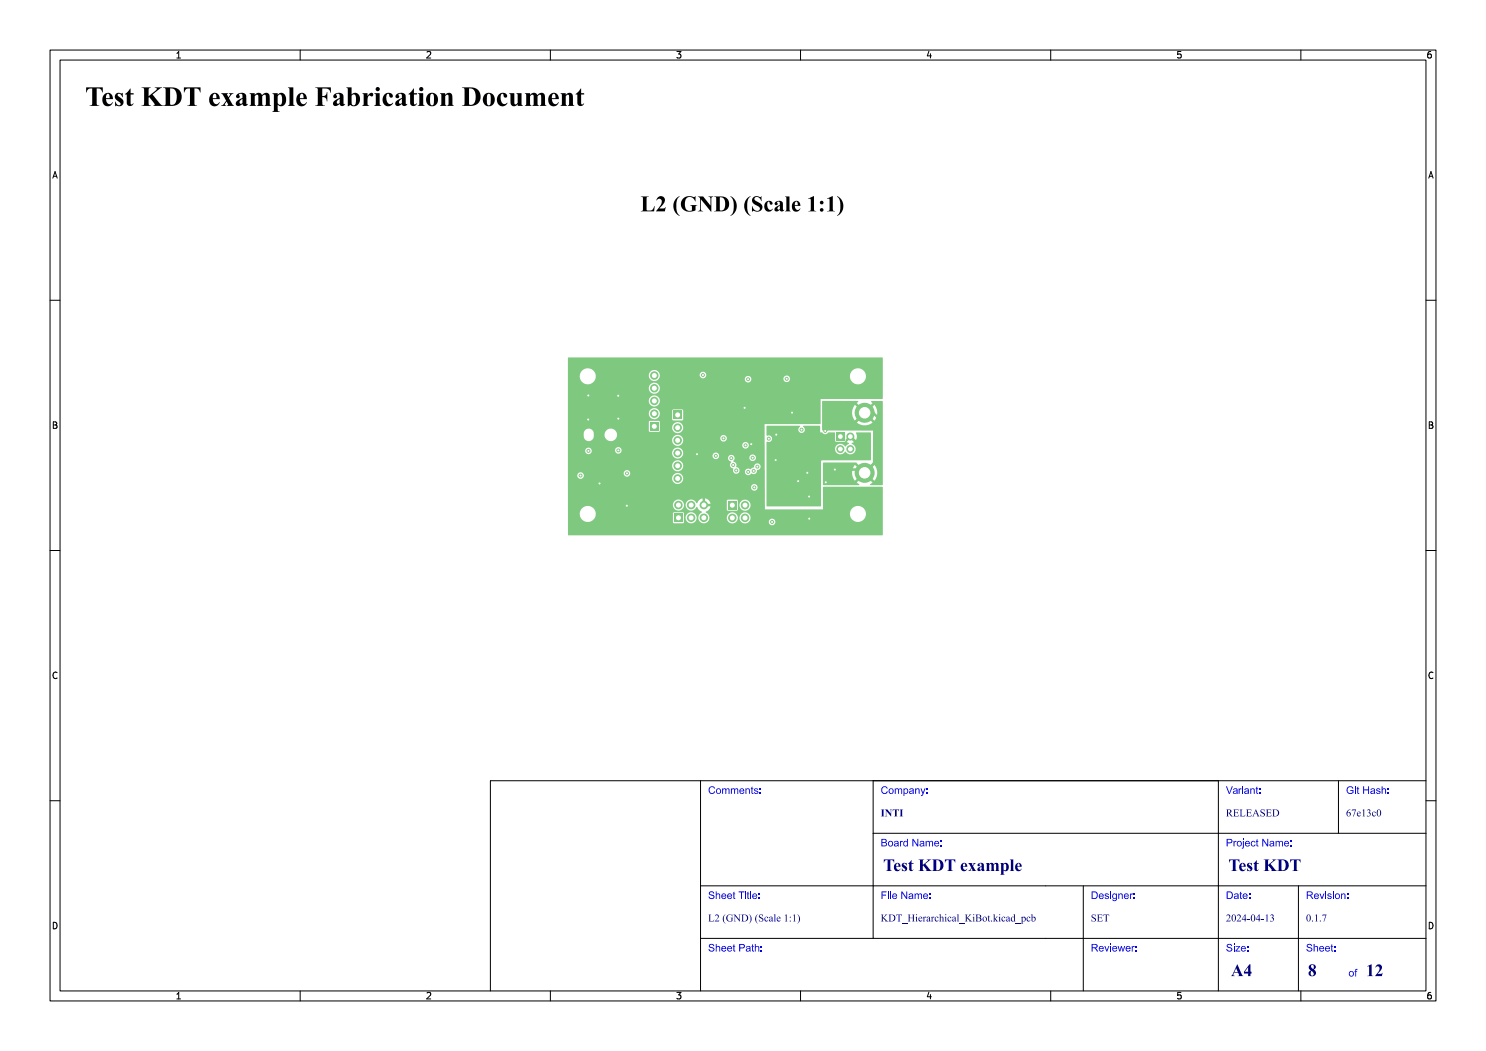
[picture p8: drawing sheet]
<svg xmlns="http://www.w3.org/2000/svg" width="297mm" height="210mm" viewBox="0 0 297 210" stroke-linecap="round" stroke-linejoin="round" font-family="sans-serif">
<defs><g id="words">
<text font-size="5.3" fill="#fff" x="17" y="21.5">Test KDT example Fabrication Document</text>
<text font-size="4.3" fill="#fff" x="122.5" y="42.5">L2 (GND) (Scale 1:1)</text>
<g font-size="3.3" fill="#fff">
<text x="176.5" y="174.3">Test KDT example</text>
<text x="245.5" y="174.3">Test KDT</text>
<text x="246" y="195.3">A4</text>
<text x="261.4" y="195.3">8</text>
<text x="273" y="195.3">12</text>
</g>
<g font-size="2" fill="#fff">
<text x="141.5" y="158.8">Comments:</text>
<text x="176" y="158.8">Company:</text>
<text x="245" y="158.8">Variant:</text>
<text x="269" y="158.8">Git Hash:</text>
<text x="176" y="163.3">INTI</text>
<text x="245" y="163.3">RELEASED</text>
<text x="269" y="163.3">67e13c0</text>
<text x="176" y="169.3">Board Name:</text>
<text x="245" y="169.3">Project Name:</text>
<text x="141.5" y="179.8">Sheet Title:</text>
<text x="176" y="179.8">File Name:</text>
<text x="218" y="179.8">Designer:</text>
<text x="245" y="179.8">Date:</text>
<text x="261" y="179.8">Revision:</text>
<text x="141.5" y="184.3">L2 (GND) (Scale 1:1)</text>
<text x="176" y="184.3">KDT_Hierarchical_KiBot.kicad_pcb</text>
<text x="218" y="184.3">SET</text>
<text x="245" y="184.3">2024-04-13</text>
<text x="261" y="184.3">0.1.7</text>
<text x="141.5" y="190.3">Sheet Path:</text>
<text x="218" y="190.3">Reviewer:</text>
<text x="245" y="190.3">Size:</text>
<text x="261" y="190.3">Sheet:</text>
<text x="269.5" y="195.3">of</text>
</g>
<g font-size="1.7" fill="#fff">
<text x="35" y="11.6">1</text>
<text x="85" y="11.6">2</text>
<text x="135" y="11.6">3</text>
<text x="185" y="11.6">4</text>
<text x="235" y="11.6">5</text>
<text x="285" y="11.6">6</text>
<text x="10.5" y="35.6">A</text>
<text x="285.5" y="35.6">A</text>
<text x="10.5" y="85.6">B</text>
<text x="285.5" y="85.6">B</text>
<text x="10.5" y="135.6">C</text>
<text x="285.5" y="135.6">C</text>
<text x="10.5" y="185.6">D</text>
<text x="285.5" y="185.6">D</text>
<text x="35" y="199.7">1</text>
<text x="85" y="199.7">2</text>
<text x="135" y="199.7">3</text>
<text x="185" y="199.7">4</text>
<text x="235" y="199.7">5</text>
<text x="285" y="199.7">6</text>
</g>
</g></defs>
<g fill="#7fc87f">
<path d="M129.9 84.3h1.7v1.7h-1.7z" fill-rule="evenodd"/>
<path d="M134.6 82.1h1.7v1.7h-1.7z" fill-rule="evenodd"/>
<path d="M167.2 86.4h1.6v1.6h-1.6z" fill-rule="evenodd"/>
<path d="M134.7 102.6h1.7v1.7h-1.7z" fill-rule="evenodd"/>
<path d="M145.5 100.1h1.7v1.7h-1.7z" fill-rule="evenodd"/>
</g>
<g fill="#7fc87f">
<circle cx="130.8" cy="82.7" r=".85"/>
<circle cx="130.8" cy="80.1" r=".85"/>
<circle cx="130.8" cy="77.6" r=".85"/>
<circle cx="130.8" cy="75" r=".85"/>
<circle cx="135.4" cy="85.5" r=".85"/>
<circle cx="135.4" cy="88" r=".85"/>
<circle cx="135.4" cy="90.5" r=".85"/>
<circle cx="135.4" cy="93.1" r=".85"/>
<circle cx="135.4" cy="95.6" r=".85"/>
<circle cx="168" cy="89.7" r=".8"/>
<circle cx="170" cy="89.7" r=".8"/>
<circle cx="170" cy="87.2" r=".8"/>
<circle cx="172.8" cy="82.5" r="2"/>
<circle cx="172.8" cy="94.5" r="2"/>
<circle cx="135.6" cy="100.9" r=".85"/>
<circle cx="138.1" cy="103.5" r=".85"/>
<circle cx="138.1" cy="100.9" r=".85"/>
<circle cx="140.7" cy="103.5" r=".85"/>
<circle cx="140.7" cy="100.9" r=".85"/>
<circle cx="148.9" cy="100.9" r=".85"/>
<circle cx="146.4" cy="103.5" r=".85"/>
<circle cx="148.9" cy="103.5" r=".85"/>
<circle cx="150.2" cy="88.8" r=".4"/>
<circle cx="158.3" cy="82.5" r=".4"/>
<circle cx="123.6" cy="79.1" r=".4"/>
<circle cx="117.6" cy="83.8" r=".4"/>
<circle cx="139.3" cy="90.8" r=".4"/>
<circle cx="117.6" cy="79" r=".4"/>
<circle cx="119.8" cy="96.6" r=".4"/>
<circle cx="161.7" cy="103.6" r=".4"/>
<circle cx="125.3" cy="101" r=".4"/>
<circle cx="123.6" cy="83.6" r=".4"/>
<circle cx="148.8" cy="81.5" r=".4"/>
<circle cx="166.9" cy="93.8" r=".4"/>
<circle cx="164.9" cy="86.1" r=".4"/>
<circle cx="165" cy="96.4" r=".4"/>
<circle cx="153.7" cy="87.7" r=".4"/>
<circle cx="117.6" cy="90.1" r=".4"/>
<circle cx="154.3" cy="104.3" r=".4"/>
<circle cx="123.6" cy="90" r=".4"/>
<circle cx="140.5" cy="74.9" r=".4"/>
<circle cx="125.3" cy="94.6" r=".4"/>
<circle cx="116" cy="95" r=".4"/>
<circle cx="149" cy="89" r=".4"/>
<circle cx="157.2" cy="75.7" r=".4"/>
<circle cx="149.5" cy="75.8" r=".4"/>
<circle cx="155" cy="91.9" r=".4"/>
<circle cx="155.2" cy="86.8" r=".4"/>
<circle cx="161.4" cy="94.5" r=".4"/>
<circle cx="161.7" cy="99.2" r=".4"/>
<circle cx="159.5" cy="96.1" r=".4"/>
<circle cx="160.2" cy="85.9" r=".4"/>
<circle cx="151.4" cy="93.2" r=".4"/>
<circle cx="150.6" cy="94.1" r=".4"/>
<circle cx="150.8" cy="97.4" r=".4"/>
<circle cx="149.5" cy="94.3" r=".4"/>
<circle cx="144.6" cy="87.6" r=".4"/>
<circle cx="146.5" cy="92.9" r=".4"/>
<circle cx="147.2" cy="94" r=".4"/>
<circle cx="146.2" cy="91.5" r=".4"/>
<circle cx="143.1" cy="91.1" r=".4"/>
<circle cx="150.4" cy="91.5" r=".4"/>
</g>
<path d="M155 91.9h3.8l2.9 2.9v4.4M155.2 86.8v4.3l.7 .8M164.9 86.1l1.2-1.2h4.3l2.4-2.4h1.7l1.2 1.1v8l-2.9 2.9-.6-.7h-5.3v.7l-1.9 1.9M170 87.2l1.6 1.6v1.9l-1 .9h-6.4l-4.7 4.5" fill="none" stroke="#7fc87f" stroke-width=".51"/>
<g fill="#7fc87f">
<path d="M164.5 92.5l6.6-.1 1.1 1.1-.4 .4-.9-1a2.5 2.5 0 0 0 0 3.2l.9-1 .4 .4-1 .9 .5 .4-.1 .2-7.1-.1z" fill-rule="evenodd"/>
<path d="M164.3 80.2l7.1-.1 .1 .2-.3 .2 1 1-.4 .4-.9-1a2.5 2.5 0 0 0 0 3.2l.9-1 .4 .4-1 .9a2.5 2.5 0 0 0 3.2 0l-1-.9 .4-.4 1 1a2.5 2.5 0 0 0 0-3.2l-1 1-.4-.4 1-1-.3-.2 .1-.2 2.2 .1v16.7h-2.5v-.2l.5-.3-1-.9 .4-.4 1 1a2.5 2.5 0 0 0 0-3.2l-1 1-.4-.4 1.1-1.1v-6.4h-10.1z" fill-rule="evenodd"/>
<path d="M113.5 71.5l62.8-.1 .1 .1v8.2h-12.4l-.1 5h-11.1l.1 17.1h11.6v-4.4l.1-.1h11.7l.1 .1v9.6l-62.8-.1-.1-4.3h2.4v.2a1.6 1.6 0 0 0 1.7 1.5 1.6 1.6 0 0 0 1.5-1.7h15.4v1.7l.2 .3 1.8-.1 .2-.2v-.9h.3a1.11 1.11 0 0 0 1.6 1.1 1.11 1.11 0 0 0 .3-1.9 1.11 1.11 0 0 0-1.8 .6l-.1 .2h-.3v-.9l-.2-.1h-1.8l-.2 .2h-15.4a1.6 1.6 0 0 0-1.6-1.5 1.6 1.6 0 0 0-1.6 1.5h-2.4v-1.8h21v.2a1.11 1.11 0 0 0 1.2 1 1.11 1.11 0 0 0 1-1.2h.3v.2a1.16 1.16 0 0 0 1 1 1.16 1.16 0 0 0 1.3-.7l1 1.1a1.12 1.12 0 0 0-.7 1.3 1.12 1.12 0 0 0 1.2 .8 1.12 1.12 0 0 0 1-1.1h3.5v.2a1.11 1.11 0 0 0 1.2 1 1.11 1.11 0 0 0 1-1.2h.3v.2a1.11 1.11 0 0 0 .7 .9 1.11 1.11 0 0 0 1.2-.3h4v.2a.66 .66 0 0 0 1 .5 .66 .66 0 0 0 0-1.2 .66 .66 0 0 0-1 .5h-4l.2-.1a1.1 1.1 0 0 0-.4-1.5h20.4v.2a1.61 1.61 0 0 0 2.4 1.3 1.61 1.61 0 0 0 0-2.8 1.61 1.61 0 0 0-2.4 1.3l-20.4-.1a1.11 1.11 0 0 0-1.7 .9h-.3l-.1-.2a1.11 1.11 0 0 0-1.1-.8 1.11 1.11 0 0 0-1 1h-3.5a1.2 1.2 0 0 0-.8-1l.1-.2a1.34 1.34 0 0 0 .9-1h-.9v-.5h.9l-.3-.6h3.6v1.9h1.9l.3-.2v-.9h.3a1.11 1.11 0 0 0 1.5 1.1 1.11 1.11 0 0 0 .3-1.9 1.11 1.11 0 0 0-1.8 .6v.2h-.3v-.9l-.3-.2h-1.7l-.2 .3h-3.6l-.8-.5v.9h-.5v-.9a1.73 1.73 0 0 0-1.1 1 1.18 1.18 0 0 0-1.2-.8 1.18 1.18 0 0 0-1.1 1h-.3v-.1a1.11 1.11 0 0 0-1.2-.9 1.11 1.11 0 0 0-1 1h-21v-3.5h36.6v.2a.66 .66 0 0 0 1 .4 .66 .66 0 0 0 0-1.1 .66 .66 0 0 0-1 .5h-36.6v-2.3h1.9v.2a.66 .66 0 0 0 1.1 .3h17.8v.2a1.11 1.11 0 0 0 1.7 .9 1.11 1.11 0 0 0 0-1.9 1.11 1.11 0 0 0-1.7 .8h-17.8v-.1a.66 .66 0 0 0 0-.9h8.2v.2a.66 .66 0 0 0 1 .5 .66 .66 0 0 0 0-1.2 .66 .66 0 0 0-1 .5h-8.2l-.3-.1a.66 .66 0 0 0-.8 .6h-1.9v-2h20.8a1.11 1.11 0 0 0 1.6 1.1 1.11 1.11 0 0 0 .3-1.9 1.11 1.11 0 0 0-1.8 .6l-.1 .2h-20.8v-3h3.5v.2a.66 .66 0 0 0 .7 .5 .66 .66 0 0 0 .5-.8h4.7l.1 .5a.65 .65 0 0 0 1.1 0h10.2v.2a1.11 1.11 0 0 0 .9 1 1.11 1.11 0 0 0 1.2-.6h6l.2 .5a.66 .66 0 0 0 1 0h1.9l.2 .5 .5 .3a.78 .78 0 0 0-.3 .8 .78 .78 0 0 0 .7 .6 .67 .67 0 0 0 .3 .9 .67 .67 0 0 0 .9-.4h1.1v.2a.71 .71 0 0 0 .6 .5 .71 .71 0 0 0 .7-.3l.1 .1a.74 .74 0 0 0 1.1-.8 .69 .69 0 0 0 .6-.8 .69 .69 0 0 0-.8-.5 .69 .69 0 0 0-.6 .8l-.6 .4-.1-.1a.66 .66 0 0 0-1 .5h-1.1l-.1-.5-.6-.4a.78 .78 0 0 0-.6-1.1l.3-.8h3a.66 .66 0 0 0 .9 .7 .66 .66 0 0 0 .2-1.1 .66 .66 0 0 0-1.1 .3v.1h-3a.66 .66 0 0 0-.7-.5 .66 .66 0 0 0-.6 .6h-1.9v-.1a.66 .66 0 0 0-.3-.9 .66 .66 0 0 0-.9 .5h-5.9a1.11 1.11 0 0 0-.8-1.5 1.11 1.11 0 0 0-1.4 .9h-10.2a.66 .66 0 0 0-.3-1 .66 .66 0 0 0-.9 .5h-4.7l-.2-.3a.65 .65 0 0 0-1 .4h-3.5v-3.5h3.2v.7a1.03 1.03 0 0 0 1.2 .9 1.03 1.03 0 0 0 .8-1.3h2.1v.2a1.25 1.25 0 0 0 2 .9h11.5v.2a1.1 1.1 0 0 0 1.7 .8h12.4v.1a.66 .66 0 0 0 1 .5 .66 .66 0 0 0 0-1.1 .66 .66 0 0 0-1 .5h-12.4l.2-.1a1.1 1.1 0 0 0 .2-1.3h7.6v.1a.66 .66 0 0 0 1 .5 .66 .66 0 0 0 0-1.1 .66 .66 0 0 0-1 .5h-7.6v-.1a1.11 1.11 0 0 0-1.2-.5 1.11 1.11 0 0 0-.9 1l-11.4-.1a1.25 1.25 0 0 0-.3-2 1.25 1.25 0 0 0-1.8 1h-2.1v-.3a1.01 1.01 0 0 0-1-.9 1.01 1.01 0 0 0-1 .9h-3.2v-2.2h16.2v1.8l.2 .2h1.8l.2-.2v-.7h2.4a1.11 1.11 0 0 0 1.6 1.1 1.11 1.11 0 0 0 .3-1.9 1.11 1.11 0 0 0-1.8 .6l-.1 .2h-2.4v-1.1l-.3-.2h-1.7l-.2 .2h-16.2v-1.7h16.2v.1a1.11 1.11 0 0 0 1.4 1 1.11 1.11 0 0 0 .6-1.7h2.6l.1 1.9 1.9 .1 .2-.1v-1.9l-.1-.2h-1.8l-.3 .2-2.7-.1a1.11 1.11 0 0 0-1.2-.3 1.11 1.11 0 0 0-.7 1h-16.2v-2.6h16.2v.2a1.11 1.11 0 0 0 1.7 .9 1.11 1.11 0 0 0 0-1.9 1.11 1.11 0 0 0-1.7 .8h-16.2v-2.5h16.2v.2a1.11 1.11 0 0 0 1.7 .8 1.11 1.11 0 0 0 0-1.9 1.11 1.11 0 0 0-1.7 .9h-16.2v-2.4h2.4v.2a1.6 1.6 0 0 0 1.8 1.5 1.6 1.6 0 0 0 1.4-1.9h10.6v.2a1.11 1.11 0 0 0 .8 1 1.11 1.11 0 0 0 1.1-.4h17.3v.1a.66 .66 0 0 0 .7 .6 .66 .66 0 0 0 .6-.8h6.4v.2a.66 .66 0 0 0 1.1 .4 .66 .66 0 0 0-.3-1.1h12.5v.2a1.61 1.61 0 0 0 2.4 1.3 1.61 1.61 0 0 0 0-2.8 1.61 1.61 0 0 0-2.4 1.3h-12.5a.66 .66 0 0 0-.8 .5h-6.4l-.3-.4a.66 .66 0 0 0-1 .5h-17.3l.3-.8h7.9a.66 .66 0 0 0 .9 .7 .66 .66 0 0 0 .3-1.1 .66 .66 0 0 0-1.1 .2l-.1 .2h-7.9a1.11 1.11 0 0 0-1.2-1 1.11 1.11 0 0 0-1 1h-10.6l-.1-.1a1.61 1.61 0 0 0-1.7-1.2 1.61 1.61 0 0 0-1.4 1.5h-2.4z" fill-rule="evenodd"/>
<path d="M153.2 85.1h6.7a.75 .75 0 0 0-.3 .8 .75 .75 0 0 0 .5 .6 .71 .71 0 0 0 .7-.5 .71 .71 0 0 0-.3-.8l.1-.1h3.3v1.3h.5a.72 .72 0 0 0 1.2 0l1.3 .1v1.6l.2 .2h1.8l.1-.5 .5-.5 .4 .4-.7 .6 .5 .4-.7 .5a1.13 1.13 0 0 0-1.3-.4 1.13 1.13 0 0 0-.8 1.2 1.12 1.12 0 0 0 1 .8 1.12 1.12 0 0 0 1.1-.6 1.1 1.1 0 0 0 1.8 .2 1.1 1.1 0 0 0-.6-1.8l.5-.3-.6-.6 .3-.4 .6 .7a1.62 1.62 0 0 0 .1-1.6l3 .1v5.4l-10 .1v9.1l-.1 .1-10.8-.1v-12.8a.75 .75 0 0 0 .9-.1 .75 .75 0 0 0 .1-.8l-.4-.4h-.6z" fill-rule="evenodd"/>
</g>
<g fill="#fff">
<circle cx="150.2" cy="88.8" r=".2"/>
<circle cx="158.3" cy="82.5" r=".2"/>
<circle cx="123.6" cy="79.1" r=".2"/>
<circle cx="117.6" cy="83.8" r=".2"/>
<circle cx="139.3" cy="90.8" r=".2"/>
<circle cx="117.6" cy="79" r=".2"/>
<circle cx="119.8" cy="96.6" r=".2"/>
<circle cx="161.7" cy="103.6" r=".2"/>
<circle cx="125.3" cy="101" r=".2"/>
<circle cx="123.6" cy="83.6" r=".2"/>
<circle cx="148.8" cy="81.5" r=".2"/>
<circle cx="166.9" cy="93.8" r=".2"/>
<circle cx="164.9" cy="86.1" r=".2"/>
<circle cx="165" cy="96.4" r=".2"/>
<circle cx="153.7" cy="87.7" r=".2"/>
<circle cx="117.6" cy="90.1" r=".2"/>
<circle cx="154.3" cy="104.3" r=".2"/>
<circle cx="123.6" cy="90" r=".2"/>
<circle cx="140.5" cy="74.9" r=".2"/>
<circle cx="125.3" cy="94.6" r=".2"/>
<circle cx="116" cy="95" r=".2"/>
<circle cx="149" cy="89" r=".2"/>
<circle cx="157.2" cy="75.7" r=".2"/>
<circle cx="149.5" cy="75.8" r=".2"/>
<circle cx="155" cy="91.9" r=".2"/>
<circle cx="155.2" cy="86.8" r=".2"/>
<circle cx="161.4" cy="94.5" r=".2"/>
<circle cx="161.7" cy="99.2" r=".2"/>
<circle cx="159.5" cy="96.1" r=".2"/>
<circle cx="160.2" cy="85.9" r=".2"/>
<circle cx="151.4" cy="93.2" r=".2"/>
<circle cx="150.6" cy="94.1" r=".2"/>
<circle cx="150.8" cy="97.4" r=".2"/>
<circle cx="149.5" cy="94.3" r=".2"/>
<circle cx="144.6" cy="87.6" r=".2"/>
<circle cx="146.5" cy="92.9" r=".2"/>
<circle cx="147.2" cy="94" r=".2"/>
<circle cx="146.2" cy="91.5" r=".2"/>
<circle cx="143.1" cy="91.1" r=".2"/>
<circle cx="150.4" cy="91.5" r=".2"/>
</g>
<path d="M117.7 86.6v.5" fill="none" stroke="#fff" stroke-width="1.5"/>
<g fill="#fff">
<circle cx="122.1" cy="86.9" r="1"/>
<circle cx="130.8" cy="85.2" r=".5"/>
<circle cx="130.8" cy="82.7" r=".5"/>
<circle cx="130.8" cy="80.1" r=".5"/>
<circle cx="130.8" cy="77.6" r=".5"/>
<circle cx="130.8" cy="75" r=".5"/>
<circle cx="135.4" cy="82.9" r=".5"/>
<circle cx="135.4" cy="85.5" r=".5"/>
<circle cx="135.4" cy="88" r=".5"/>
<circle cx="135.4" cy="90.5" r=".5"/>
<circle cx="135.4" cy="93.1" r=".5"/>
<circle cx="135.4" cy="95.6" r=".5"/>
<circle cx="168" cy="87.2" r=".47"/>
<circle cx="168" cy="89.7" r=".47"/>
<circle cx="170" cy="89.7" r=".47"/>
<circle cx="170" cy="87.2" r=".47"/>
<circle cx="172.8" cy="82.5" r="1.15"/>
<circle cx="172.8" cy="94.5" r="1.15"/>
<circle cx="171.5" cy="75.2" r="1.35"/>
<circle cx="117.5" cy="102.7" r="1.35"/>
<circle cx="117.5" cy="75.2" r="1.35"/>
<circle cx="135.6" cy="103.5" r=".5"/>
<circle cx="135.6" cy="100.9" r=".5"/>
<circle cx="138.1" cy="103.5" r=".5"/>
<circle cx="138.1" cy="100.9" r=".5"/>
<circle cx="140.7" cy="103.5" r=".5"/>
<circle cx="140.7" cy="100.9" r=".5"/>
<circle cx="171.5" cy="102.7" r="1.35"/>
<circle cx="146.4" cy="100.9" r=".5"/>
<circle cx="148.9" cy="100.9" r=".5"/>
<circle cx="146.4" cy="103.5" r=".5"/>
<circle cx="148.9" cy="103.5" r=".5"/>
</g>
<g fill="none" stroke="#000" stroke-width=".2">
<path d="M10 10h277v190h-277zM12 12h273v186h-273zM35.3 11.6h.8M35.3 10.7l.4-.4v1.3M60 10v2M85.3 10.4l.5-.1 .3 .4-.8 .9h.8M110 10v2M135.3 10.3h.8l-.4 .5 .3 .1v.6l-.2 .1-.5-.1M160 10v2M185.7 10.2l-.4 1h.9M186 10.7v.9M210 10v2"/>
<path d="M236 10.3h-.6l-.1 .6 .2-.1 .5 .1 .1 .1-.1 .5-.2 .1-.5-.1M260 10v2M286 10.3l-.4 .1-.2 .2-.1 .7 .3 .3 .4-.1 .1-.5-.1-.1-.4-.1-.3 .2M10.6 35.6l.4-1.3 .4 1.3M10.7 35.2h.6M285.6 35.6l.4-1.3 .4 1.3M285.7 35.2h.6M10 60h2M285 60h2M10.7 84.3h.4l.2 .2-.2 .4 .2 .1 .1 .3-.2 .3h-.5zM10.7 84.9h.4M285.7 84.3h.4l.2 .2-.2 .4 .2 .1 .1 .3-.2 .3h-.5z"/>
<path d="M285.7 84.9h.4M10 110h2M285 110h2M11.4 134.4a.62 .62 0 0 0-.9 .5 .62 .62 0 0 0 .7 .7l.2-.1M286.4 134.4a.62 .62 0 0 0-.9 .5 .62 .62 0 0 0 .7 .7l.2-.1M10 160h2M285 160h2M10.7 184.3a.66 .66 0 0 1 .7 .6 .66 .66 0 0 1-.7 .7zM35.3 198.7l.4-.4v1.3M35.3 199.6h.8M60 198v2M85.3 198.4l.5-.1 .3 .4-.8 .9h.8"/>
<path d="M110 198v2M135.3 198.3h.8l-.4 .5 .3 .1v.6l-.2 .1-.5-.1M160 198v2M185.7 198.2l-.4 1h.9M186 198.7v.9M210 198v2M236 198.3h-.6l-.1 .6 .2-.1 .5 .1 .1 .1-.1 .5-.2 .1-.5-.1M260 198v2M285.7 184.3a.66 .66 0 0 1 .7 .6 .66 .66 0 0 1-.7 .7zM286 198.3l-.4 .1-.2 .2-.1 .8 .3 .2 .4-.1 .1-.5-.1-.1-.4-.1-.3 .2"/>
</g>
<path d="M261.8 192.9a.66 .66 0 0 1 .8-.2 .66 .66 0 0 1 .3 .8l-.3 .2a.74 .74 0 0 1 .1 1.3 .74 .74 0 0 1-1.2-.5h.5a.36 .36 0 0 0 .2 .4 .36 .36 0 0 0 .4-.2 .36 .36 0 0 0-.2-.4l-.3-.3-.1 .5h-.5l.1-.3 .4-.3a.68 .68 0 0 1-.4-.8h.4l.2 .3 .3 .2a.4 .4 0 0 0 .1-.6 .4 .4 0 0 0-.5-.1l-.1 .2h-.4z" fill-rule="evenodd" fill="#00007f"/>
<g fill="#00f">
<path d="M261.3 188.7h.7l.2 .3-.1 .1a.32 .32 0 0 0-.4-.4 .32 .32 0 0 0-.2 .5h.2a.5 .5 0 0 1 .6 .6 .5 .5 0 0 1-.8 .3l-.4-.3v-.2h.2a.39 .39 0 0 0 .4 .4 .39 .39 0 0 0 .4-.4l-.8-.3-.1-.3z" fill-rule="evenodd"/>
<path d="M262.6 188.6h.1v.6l.4-.2 .3 .2v.9h-.1v-.7a.27 .27 0 0 0-.4-.2 .27 .27 0 0 0-.2 .3v.6h-.1z" fill-rule="evenodd"/>
<path d="M263.8 189.2l.1-.1a.51 .51 0 0 1 .5 0 .51 .51 0 0 1 .3 .5h-.9l.3 .4 .6-.2a.52 .52 0 0 1-.7 .3 .52 .52 0 0 1-.3-.6h.8l-.3-.3-.3 .3h-.2z" fill-rule="evenodd"/>
<path d="M265 189.2v-.1a.51 .51 0 0 1 .6 0 .51 .51 0 0 1 .2 .5h-.8l.3 .4 .5-.2a.52 .52 0 0 1-.6 .3 .52 .52 0 0 1-.4-.6h.8l-.3-.3-.3 .3h-.2z" fill-rule="evenodd"/>
<path d="M266.1 188.8l.2-.1v.3h.2v.2h-.2v.6l.2 .3a.27 .27 0 0 1-.3 0 .27 .27 0 0 1-.1-.3v-.6h-.2z" fill-rule="evenodd"/>
<path d="M266.7 189h.2v.2h-.2z" fill-rule="evenodd"/>
<path d="M266.7 189.9h.2v.2h-.2z" fill-rule="evenodd"/>
<path d="M269.8 194.1a.54 .54 0 0 1 .8 .2 .54 .54 0 0 1-.3 .7 .54 .54 0 0 1-.7-.4h.2a.37 .37 0 0 0 .5 .4 .37 .37 0 0 0 .1-.7l-.4-.1-.2 .4h-.2z" fill-rule="evenodd"/>
<path d="M270.9 193.7l.4-.1v.2l-.2 .1 .2 .3h-.3v.9h-.1v-.9h-.2z" fill-rule="evenodd"/>
</g>
<g fill="#00007f">
<path d="M273.2 193.1l.9-.4v2.1l.4 .2h-1.2l.3-.1v-1.5v-.3z" fill-rule="evenodd"/>
<path d="M275.2 192.8a.67 .67 0 0 1 .9 .2 .67 .67 0 0 1-.1 .9l-.7 .7h.8l.2-.2-.1 .6h-1.4l.5-.5a.94 .94 0 0 0 .2-1.4h-.3l-.3 .2z" fill-rule="evenodd"/>
</g>
<g fill="#00f">
<path d="M245.3 188.7h.7l.2 .3-.1 .1a.32 .32 0 0 0-.4-.4 .32 .32 0 0 0-.2 .5h.2a.5 .5 0 0 1 .6 .6 .5 .5 0 0 1-.8 .3l-.4-.3v-.2h.2a.39 .39 0 0 0 .4 .4 .39 .39 0 0 0 .4-.4l-.8-.3-.1-.3z" fill-rule="evenodd"/>
<path d="M246.6 188.6h.1v.2h-.1z" fill-rule="evenodd"/>
<path d="M246.6 189h.1v1.1h-.1z" fill-rule="evenodd"/>
<path d="M247 189h.8l-.7 1h.8v.1h-1l.7-.9h-.6z" fill-rule="evenodd"/>
<path d="M248.1 189.2l.1-.1a.51 .51 0 0 1 .6 0 .51 .51 0 0 1 .2 .5h-.8l.2 .4 .6-.2a.52 .52 0 0 1-.7 .3 .52 .52 0 0 1-.3-.6h.8l-.3-.3-.3 .3h-.2z" fill-rule="evenodd"/>
<path d="M249.3 189h.2v.2h-.2z" fill-rule="evenodd"/>
<path d="M249.3 189.9h.2v.2h-.2z" fill-rule="evenodd"/>
</g>
<g fill="#00007f">
<path d="M247.3 192.7l1 2.1 .2 .2h-1.1l.3-.1-.2-.5h-.9l-.1 .5 .3 .1h-.8l.6-.7h.8l-.3-.8-.4 .8h-.1z" fill-rule="evenodd"/>
<path d="M249.7 192.7h.2v1.5h.2v.3h-.2v.5h-.4v-.5h-.9v-.3h.9v-.9l-.7 .9h-.2z" fill-rule="evenodd"/>
</g>
<path d="M285 177h-41.5v21M243.5 187.5h41.5M259.5 187.5v10.5" fill="none" stroke="#000" stroke-width=".2"/>
<g fill="#00f">
<path d="M261.2 178.1h.6a.42 .42 0 0 1 .6 .4 .42 .42 0 0 1-.4 .4l.5 .7h-.2a.74 .74 0 0 0-.9-.6v.6h-.2v-.8l.9-.1a.25 .25 0 0 0 0-.3 .25 .25 0 0 0-.2-.1h-.5v.5h-.2z" fill-rule="evenodd"/>
<path d="M262.7 178.7a.51 .51 0 0 1 .7-.1 .51 .51 0 0 1 .2 .5h-.8l.2 .4 .6-.2a.52 .52 0 0 1-.7 .3 .52 .52 0 0 1-.3-.6h.8l-.3-.3-.3 .3h-.2z" fill-rule="evenodd"/>
<path d="M263.7 178.5h.2l.3 .9 .3-.9h.2l-.4 1.1h-.2z" fill-rule="evenodd"/>
<path d="M264.9 178.1h.2v.2h-.2z" fill-rule="evenodd"/>
<path d="M264.9 178.5h.2v1.1h-.2z" fill-rule="evenodd"/>
<path d="M265.4 178.6h.5l.2 .2h-.1a.21 .21 0 0 0-.3-.2 .21 .21 0 0 0-.1 .3 .43 .43 0 0 1 .4 .1 .43 .43 0 0 1 .2 .4l-.3 .2h-.4l-.2-.3h.2a.24 .24 0 0 0 .2 .3 .24 .24 0 0 0 .2-.4 .43 .43 0 0 1-.6-.5z" fill-rule="evenodd"/>
<path d="M266.4 178.1h.2v.2h-.2z" fill-rule="evenodd"/>
<path d="M266.4 178.5h.2v1.1h-.2z" fill-rule="evenodd"/>
<path d="M267 178.6a.55 .55 0 0 1 .8 .2 .55 .55 0 0 1-.3 .8 .55 .55 0 0 1-.7-.5h.2a.37 .37 0 0 0 .5 .4 .37 .37 0 0 0 .1-.7l-.4-.1-.2 .4h-.2z" fill-rule="evenodd"/>
<path d="M268 178.5h.2v.2l.3-.2a.35 .35 0 0 1 .4 .5v.6h-.2v-.6a.27 .27 0 0 0-.3-.3 .27 .27 0 0 0-.2 .3v.6h-.2z" fill-rule="evenodd"/>
<path d="M269.2 178.5h.3v.2h-.3z" fill-rule="evenodd"/>
<path d="M269.2 179.4h.3v.2h-.3z" fill-rule="evenodd"/>
</g>
<g fill="#00007f">
<path d="M261.3 182.8l.1-.1a.7 .7 0 0 1 .6 .7 .7 .7 0 0 1-.6 .7l-.3-.5 .2-.1a.36 .36 0 0 0 0 .4 .36 .36 0 0 0 .3 .1l.2-.8-.2-.4a.42 .42 0 0 0-.3 .7l-.2-.1z" fill-rule="evenodd"/>
<path d="M262.8 182.9l.4-.2v1.3l.2 .1h-.5l.1-.1v-.9v-.2z" fill-rule="evenodd"/>
<path d="M264.4 182.7h.7l-.4 1.5h-.2l.5-1.3h-.5l-.2 .2z" fill-rule="evenodd"/>
<circle cx="262.3" cy="184" r=".11"/>
<circle cx="263.9" cy="184" r=".11"/>
</g>
<path d="M259.5 177v10.5" fill="none" stroke="#000" stroke-width=".2"/>
<g fill="#00f">
<path d="M245.2 178.1h.5a.75 .75 0 0 1 .7 .8 .75 .75 0 0 1-.7 .7h-.5v-.1h.5a.58 .58 0 0 0 .5-.6 .58 .58 0 0 0-.5-.6h-.3v1.2h-.2z" fill-rule="evenodd"/>
<path d="M246.7 178.7l.2-.1a.47 .47 0 0 1 .6 0 .47 .47 0 0 1 0 .6l.1 .4-.2-.1-.5 .1-.3-.1v-.2l.6 .2 .2-.4-.8 .2a.57 .57 0 0 1 .8-.4l-.2-.2-.6 .1z" fill-rule="evenodd"/>
<path d="M247.9 178.3l.2-.1v.3h.1v.2h-.1v.6l.2 .3a.27 .27 0 0 1-.3 0 .27 .27 0 0 1-.1-.3v-.6h-.2z" fill-rule="evenodd"/>
<path d="M248.5 178.7a.51 .51 0 0 1 .6-.1 .51 .51 0 0 1 .3 .5h-.9l.3 .4 .6-.2a.52 .52 0 0 1-.7 .3 .52 .52 0 0 1-.3-.6h.8l-.3-.3-.3 .3h-.2z" fill-rule="evenodd"/>
<path d="M249.6 178.5h.2v.2h-.2z" fill-rule="evenodd"/>
<path d="M249.6 179.4h.2v.2h-.2z" fill-rule="evenodd"/>
</g>
<path d="M285 166.5h-41.5v10.5" fill="none" stroke="#000" stroke-width=".2"/>
<g fill="#00f">
<path d="M245.2 167.6h.5a.46 .46 0 0 1 .6 .5 .46 .46 0 0 1-.5 .4h-.4v.6h-.2v-.8h.7l.2-.2-.2-.3h-.5v.5h-.2z" fill-rule="evenodd"/>
<path d="M246.5 168h.2v.2l.4-.2v.2a.24 .24 0 0 0-.3 .1 .24 .24 0 0 0-.1 .3v.5h-.2z" fill-rule="evenodd"/>
<path d="M247.3 168.1a.54 .54 0 0 1 .9 .2 .54 .54 0 0 1-.3 .7 .54 .54 0 0 1-.7-.4h.2a.37 .37 0 0 0 .5 .4 .37 .37 0 0 0 .1-.7l-.4-.1-.2 .4h-.2z" fill-rule="evenodd"/>
<path d="M248.4 167.6h.2v.2h-.2z" fill-rule="evenodd"/>
<path d="M248.4 168h.2v1.2a.3 .3 0 0 1-.1 .3 .3 .3 0 0 1-.3 0l.2-.2z" fill-rule="evenodd"/>
<path d="M249 168.2v-.1a.51 .51 0 0 1 .6 0 .51 .51 0 0 1 .2 .5h-.8l.3 .4 .5-.2a.52 .52 0 0 1-.6 .3 .52 .52 0 0 1-.4-.6h.8l-.3-.3-.3 .3h-.2z" fill-rule="evenodd"/>
<path d="M250.2 168.1h.5l.2 .3h-.2a.34 .34 0 0 0-.5-.1 .34 .34 0 0 0 0 .5l.3 .2 .3-.3 .1 .1a.53 .53 0 0 1-.8 .2 .53 .53 0 0 1 0-.8z" fill-rule="evenodd"/>
<path d="M251.1 167.8l.2-.1v.3h.2v.2h-.2v.6l.2 .3a.27 .27 0 0 1-.3 0 .27 .27 0 0 1-.1-.3v-.6h-.1z" fill-rule="evenodd"/>
<path d="M252.3 167.6h.2l.8 1.2v-1.2h.2v1.5h-.2l-.8-1.2v1.2h-.2z" fill-rule="evenodd"/>
<path d="M253.9 168.1h.1a.47 .47 0 0 1 .6 0 .47 .47 0 0 1 .1 .6v.4l-.2-.1-.5 .1-.3-.1v-.2l.6 .2 .2-.4-.8 .2a.57 .57 0 0 1 .8-.4l-.2-.2-.6 .1z" fill-rule="evenodd"/>
<path d="M254.9 168h.2v.2l.4-.2 .2 .2 .3-.2 .3 .1 .1 1h-.2v-.9a.26 .26 0 0 0-.3 0 .26 .26 0 0 0-.1 .3v.6h-.2v-.8l-.3-.1-.2 .9h-.2z" fill-rule="evenodd"/>
<path d="M256.8 168.2v-.1a.51 .51 0 0 1 .6 0 .51 .51 0 0 1 .2 .5h-.8l.3 .4 .5-.2a.52 .52 0 0 1-.6 .3 .52 .52 0 0 1-.4-.6h.8l-.3-.3-.3 .3h-.2z" fill-rule="evenodd"/>
<path d="M257.9 168h.2v.2h-.2z" fill-rule="evenodd"/>
<path d="M257.9 168.9h.2v.2h-.2z" fill-rule="evenodd"/>
</g>
<g fill="#00007f">
<path d="M245.2 182.8a.42 .42 0 0 1 .6 .1 .42 .42 0 0 1-.1 .6l-.4 .5 .7-.1-.1 .2h-.8a.87 .87 0 0 0 .5-1.1l-.2-.1-.3 .2z" fill-rule="evenodd"/>
<path d="M246.3 182.8l.2-.1a.7 .7 0 0 1 .5 .7 .7 .7 0 0 1-.6 .7l-.3-.5 .2-.1a.36 .36 0 0 0 0 .4 .36 .36 0 0 0 .4 .1l.1-.8-.2-.4a.42 .42 0 0 0-.3 .7l-.2-.1z" fill-rule="evenodd"/>
<path d="M247.3 182.8a.42 .42 0 0 1 .6 .1 .42 .42 0 0 1-.1 .6l-.4 .5 .7-.1-.1 .2h-.8a.87 .87 0 0 0 .5-1.1l-.2-.1-.3 .2z" fill-rule="evenodd"/>
<path d="M248.8 182.7h.2v.9h.1v.2h-.1v.3h-.2v-.3h-.6v-.2h.6v-.7l-.6 .7z" fill-rule="evenodd"/>
<path d="M249.3 183.6h.5v.1h-.5z" fill-rule="evenodd"/>
<path d="M250.2 182.8l.1-.1a.7 .7 0 0 1 .6 .7 .7 .7 0 0 1-.6 .7l-.3-.5 .2-.1a.36 .36 0 0 0 0 .4 .36 .36 0 0 0 .3 .1l.2-.6-.2-.6a.34 .34 0 0 0-.3 .5v.2h-.2z" fill-rule="evenodd"/>
<path d="M251.6 182.7h.1v.9h.2v.2h-.2v.3h-.1v-.3h-.6v-.2h.6v-.7l-.6 .7z" fill-rule="evenodd"/>
<path d="M252.1 183.6h.5v.1h-.5z" fill-rule="evenodd"/>
<path d="M253 182.9l.3-.2v1.3l.2 .1h-.5l.2-.1v-1z" fill-rule="evenodd"/>
<path d="M254 182.8h.4a.31 .31 0 0 1 0 .5 .44 .44 0 0 1 .1 .7 .44 .44 0 0 1-.6 0 .34 .34 0 0 0 .6-.1 .34 .34 0 0 0-.4-.5 .28 .28 0 0 0 .3-.2 .28 .28 0 0 0-.1-.3 .28 .28 0 0 0-.4 .1z" fill-rule="evenodd"/>
</g>
<g fill="#00f">
<path d="M218.2 188.6h.6a.42 .42 0 0 1 .6 .4 .42 .42 0 0 1-.4 .4l.5 .7h-.2l-.4-.6h-.3h-.2v.6h-.2v-.8l.9-.1a.25 .25 0 0 0 0-.3 .25 .25 0 0 0-.2-.1h-.5v.5h-.2z" fill-rule="evenodd"/>
<path d="M219.7 189.2l.1-.1a.51 .51 0 0 1 .6 0 .51 .51 0 0 1 .2 .5h-.8l.2 .4 .6-.2a.52 .52 0 0 1-.7 .3 .52 .52 0 0 1-.3-.6h.8l-.3-.3-.3 .3h-.2z" fill-rule="evenodd"/>
<path d="M220.7 189h.2l.3 .9 .3-.9h.2l-.4 1.1h-.2z" fill-rule="evenodd"/>
<path d="M221.9 188.6h.2v.2h-.2z" fill-rule="evenodd"/>
<path d="M221.9 189h.2v1.1h-.2z" fill-rule="evenodd"/>
<path d="M222.4 189.2l.1-.1a.51 .51 0 0 1 .6 0 .51 .51 0 0 1 .2 .5h-.8l.2 .4 .6-.2a.52 .52 0 0 1-.7 .3 .52 .52 0 0 1-.3-.6h.8l-.3-.3-.3 .3h-.2z" fill-rule="evenodd"/>
<path d="M223.4 189h.2l.2 .9 .2-.9h.2l.2 .9 .3-.9h.2l-.4 1.1h-.2l-.2-.8-.2 .8h-.2z" fill-rule="evenodd"/>
<path d="M225.1 189.2l.1-.1a.51 .51 0 0 1 .6 0 .51 .51 0 0 1 .2 .5h-.8l.2 .4 .6-.2a.52 .52 0 0 1-.7 .3 .52 .52 0 0 1-.3-.6h.8l-.3-.3-.3 .3h-.2z" fill-rule="evenodd"/>
<path d="M226.2 189h.2v.2l.3-.2v.2a.24 .24 0 0 0-.3 .1 .24 .24 0 0 0 0 .3v.5h-.2z" fill-rule="evenodd"/>
<path d="M226.9 189h.3v.2h-.3z" fill-rule="evenodd"/>
<path d="M226.9 189.9h.3v.2h-.3z" fill-rule="evenodd"/>
</g>
<path d="M209 187.5h34.5M216.5 187.5v10.5" fill="none" stroke="#000" stroke-width=".2"/>
<g fill="#00f">
<path d="M218.2 178.1h.5a.75 .75 0 0 1 .7 .8 .75 .75 0 0 1-.7 .7h-.5v-.1h.5a.58 .58 0 0 0 .5-.6 .58 .58 0 0 0-.5-.6h-.3v1.2h-.2z" fill-rule="evenodd"/>
<path d="M219.7 178.7a.51 .51 0 0 1 .7-.1 .51 .51 0 0 1 .2 .5h-.8l.2 .4 .6-.2a.52 .52 0 0 1-.7 .3 .52 .52 0 0 1-.3-.6h.8l-.3-.3-.3 .3h-.2z" fill-rule="evenodd"/>
<path d="M220.9 178.6h.5l.2 .2h-.2a.21 .21 0 0 0-.2-.2 .21 .21 0 0 0-.1 .3 .43 .43 0 0 1 .4 .1 .43 .43 0 0 1 .1 .4l-.2 .2h-.4l-.2-.3h.1a.24 .24 0 0 0 .3 .3 .24 .24 0 0 0 .2-.4 .43 .43 0 0 1-.6-.5z" fill-rule="evenodd"/>
<path d="M221.9 178.1h.2v.2h-.2z" fill-rule="evenodd"/>
<path d="M221.9 178.5h.2v1.1h-.2z" fill-rule="evenodd"/>
<path d="M222.4 178.6l.3-.1 .4 .2v-.2h.1v1a.48 .48 0 0 1-.3 .6 .48 .48 0 0 1-.6-.4l.5 .2 .2-.1v-.2a.47 .47 0 0 1-.5-.1 .47 .47 0 0 1-.2-.4h.2a.34 .34 0 0 0 .4 .4 .34 .34 0 0 0 .1-.6 .3 .3 0 0 0-.3-.2 .3 .3 0 0 0-.2 .4h-.2z" fill-rule="evenodd"/>
<path d="M223.5 178.5h.2v.2l.3-.2 .3 .1 .1 1h-.2v-.6a.27 .27 0 0 0-.3-.3 .27 .27 0 0 0-.2 .3v.6h-.2z" fill-rule="evenodd"/>
<path d="M224.8 178.7a.51 .51 0 0 1 .6-.1 .51 .51 0 0 1 .2 .5h-.8l.3 .4 .5-.2a.52 .52 0 0 1-.6 .3 .52 .52 0 0 1-.4-.6h.8l-.3-.3-.3 .3h-.2z" fill-rule="evenodd"/>
<path d="M225.8 178.5h.2v.2l.4-.2v.2a.25 .25 0 0 0-.3 .1 .25 .25 0 0 0-.1 .3v.5h-.2z" fill-rule="evenodd"/>
<path d="M226.6 178.5h.2v.2h-.2z" fill-rule="evenodd"/>
<path d="M226.6 179.4h.2v.2h-.2z" fill-rule="evenodd"/>
</g>
<path d="M209 177h34.5M216.5 177v10.5" fill="none" stroke="#000" stroke-width=".2"/>
<g fill="#00007f">
<path d="M218.3 182.8l.7-.1-.1 .5a.29 .29 0 0 0-.2-.4 .29 .29 0 0 0-.3 .4h.1a.51 .51 0 0 1 .5 .3 .51 .51 0 0 1-.1 .5l-.7 .2v-.5a.33 .33 0 0 0 .3 .4 .33 .33 0 0 0 .3-.4l-.1-.1a.51 .51 0 0 1-.5-.2 .51 .51 0 0 1 .1-.6z" fill-rule="evenodd"/>
<path d="M219.2 182.7h1.1v.3l-.2-.2h-.5v.6l.5-.1 .1-.1v.4l-.1-.1-.5-.1 .1 .6a.51 .51 0 0 0 .7-.2l-.1 .3h-1.1l.2-.2v-1z" fill-rule="evenodd"/>
<path d="M220.5 182.7h1.2v.4l-.2-.2-.3-.1v1.2l.2 .1h-.6l.2-.1v-1.2h-.3l-.2 .3z" fill-rule="evenodd"/>
</g>
<path d="M209 177h-34.5v10.5h34.5" fill="none" stroke="#000" stroke-width=".2"/>
<g fill="#00007f">
<path d="M176 182.7h.6l-.1 .1-.1 .6 .6-.5-.1-.2h.5l-.8 .7 .9 .7h-.6l.1-.1-.6-.6 .1 .6 .1 .1h-.6l.2-.2v-1z" fill-rule="evenodd"/>
<path d="M177.6 182.7h.5a.7 .7 0 0 1 .9 .7 .7 .7 0 0 1-.8 .7h-.6l.2-.1-.1-1.2h.3v1.2a.65 .65 0 0 0 .7-.7 .65 .65 0 0 0-1-.5z" fill-rule="evenodd"/>
<path d="M179.1 182.7h1.2v.4l-.2-.2-.3-.1v1.2l.2 .1h-.6l.2-.1v-1.2h-.3l-.2 .3z" fill-rule="evenodd"/>
<path d="M180.3 184.5l1.1 .1z" fill-rule="evenodd"/>
<path d="M181.4 182.7h.6l-.2 .1v.6h.7l-.1-.6-.1-.1h.5l-.2 .3 .1 1 .1 .1h-.5l.1-.1 .1-.5h-.7v.5l.2 .1h-.6l.2-.2v-1z" fill-rule="evenodd"/>
<path d="M183 183.3l.3-.1v.8l.1 .1h-.4l.1-.1v-.4z" fill-rule="evenodd"/>
<path d="M183.7 183.3l.4-.1 .2 .2v.1h-.6l.2 .4 .3 .1 .1-.2a.41 .41 0 0 1-.6 .3 .41 .41 0 0 1-.1-.6h.5l-.2-.3-.3 .3z" fill-rule="evenodd"/>
<path d="M184.4 183.3l.3-.1v.2l.2-.2h.2l-.4 .3 .1 .5 .1 .1h-.5l.2-.1v-.4v-.3z" fill-rule="evenodd"/>
<path d="M185.3 183.2l.5 .1 .1 .7 .1-.1-.1 .2-.7-.1v-.1l.3 .1 .2-.1v-.3l-.5 .3 .5-.4-.2-.3-.2 .3z" fill-rule="evenodd"/>
<path d="M186.1 183.3l.3-.1v.2l.2-.2h.1l-.3 .3v.5l.1 .1h-.4l.1-.1v-.6z" fill-rule="evenodd"/>
<path d="M186.9 183.3l.4-.1 .3 .1-.1 .2a.28 .28 0 0 0-.4-.3 .28 .28 0 0 0-.1 .5l.2 .3 .4-.2a.43 .43 0 0 1-.7 .3 .43 .43 0 0 1 0-.7z" fill-rule="evenodd"/>
<path d="M187.7 182.8l.3-.1v.7l.3-.2h.2l.1 .8 .1 .1h-.5l.2-.2v-.5l-.2-.1-.2 .1v.6l.2 .1h-.5l.1-.1v-.9v-.3z" fill-rule="evenodd"/>
<path d="M188.8 183.3l.3-.1v.8l.1 .1h-.4l.1-.1v-.4z" fill-rule="evenodd"/>
<path d="M189.5 183.3l.4-.1 .2 .1-.1 .2a.28 .28 0 0 0-.3-.3 .28 .28 0 0 0-.2 .5l.3 .3 .3-.2a.43 .43 0 0 1-.6 .3 .43 .43 0 0 1-.1-.7z" fill-rule="evenodd"/>
<path d="M190.4 183.2l.6 .1v.7l.2-.1-.2 .2-.7-.1v-.1l.3 .1 .2-.1v-.3l-.5 .3 .5-.4-.1-.3-.3 .3z" fill-rule="evenodd"/>
<path d="M191.2 182.8l.4-.1v1.3l.1 .1h-.5l.2-.1v-.9z" fill-rule="evenodd"/>
<path d="M191.7 184.5l1.1 .1z" fill-rule="evenodd"/>
<path d="M192.8 182.7h.6l-.2 .1v.6l.5-.5-.1-.2h.5l-.7 .7 .9 .7h-.6l.1-.1-.6-.6v.6l.2 .1h-.6l.2-.2v-1z" fill-rule="evenodd"/>
<path d="M194.4 183.3l.3-.1v.8l.1 .1h-.4l.1-.1v-.4v-.3z" fill-rule="evenodd"/>
<path d="M194.9 182.7h.6a.38 .38 0 0 1 .6 .2 .38 .38 0 0 1-.2 .5 .39 .39 0 0 1 .2 .5 .39 .39 0 0 1-.5 .2h-.7l.2-.1v-.5h.2v.5a.37 .37 0 0 0 .5 0 .37 .37 0 0 0 0-.5 .37 .37 0 0 0-.5 0h-.2v-.7h.2v.6a.35 .35 0 0 0 .5-.1 .35 .35 0 0 0 0-.4 .35 .35 0 0 0-.5-.1z" fill-rule="evenodd"/>
<path d="M196.5 183.3a.46 .46 0 0 1 .8 .1 .46 .46 0 0 1-.4 .7 .46 .46 0 0 1-.5-.5h.2a.34 .34 0 0 0 .1 .4 .34 .34 0 0 0 .4-.1 .34 .34 0 0 0 0-.4l-.4-.3-.1 .4h-.2z" fill-rule="evenodd"/>
<path d="M197.7 182.9v.3h.2h-.2v.7h.2l-.2 .2-.2-.1v-.8h-.1z" fill-rule="evenodd"/>
<path d="M198.5 182.8l.3-.1v.9l.3-.3v-.1h.4l-.5 .3 .5 .6h-.4l-.3-.5v.4l.1 .1h-.4l.1-.2v-1z" fill-rule="evenodd"/>
<path d="M199.6 183.3l.3-.1v.8l.1 .1h-.4l.1-.1v-.4z" fill-rule="evenodd"/>
<path d="M200.3 183.3l.4-.1 .2 .1-.1 .2a.28 .28 0 0 0-.4-.3 .28 .28 0 0 0-.1 .5l.3 .3 .3-.2a.43 .43 0 0 1-.6 .3 .43 .43 0 0 1-.1-.7z" fill-rule="evenodd"/>
<path d="M201.2 183.2l.5 .1 .1 .7 .1-.1-.1 .2-.7-.1v-.1l.3 .1 .2-.1v-.3l-.5 .3 .5-.4-.2-.3-.2 .3z" fill-rule="evenodd"/>
<path d="M202.5 182.8l.3-.1 .1 1.3h.1l-.6 .2-.3-.2-.1-.4h.2l.2 .4h.3l-.1-.7h-.3l-.1 .3h-.2v-.1a.41 .41 0 0 1 .7-.3v-.4z" fill-rule="evenodd"/>
<path d="M203 184.5l1.1 .1z" fill-rule="evenodd"/>
<path d="M204 183.3l.4-.1v.2a.39 .39 0 0 1 .6-.1 .39 .39 0 0 1 0 .5l-.2 .3h-.4v.4l.1 .1h-.5l.2-.1v-1.1h.2v.6a.33 .33 0 0 0 .5-.3 .33 .33 0 0 0-.4-.3h-.3z" fill-rule="evenodd"/>
<path d="M205.3 183.3l.4-.1 .2 .1-.1 .2a.28 .28 0 0 0-.3-.3 .28 .28 0 0 0-.2 .5l.3 .3 .3-.2a.43 .43 0 0 1-.6 .3 .43 .43 0 0 1-.1-.7z" fill-rule="evenodd"/>
<path d="M206 182.8l.4-.1v.7a.45 .45 0 0 1 .7 .2 .45 .45 0 0 1-.6 .6l-.3-.2v-.6h.2v.6a.32 .32 0 0 0 .4-.3 .32 .32 0 0 0-.4-.3h-.2v-.5z" fill-rule="evenodd"/>
<circle cx="183.2" cy="182.8" r=".1"/>
<circle cx="189" cy="182.8" r=".1"/>
<circle cx="194.6" cy="182.8" r=".1"/>
<circle cx="198.2" cy="184" r=".11"/>
<circle cx="199.8" cy="182.8" r=".1"/>
</g>
<path d="M243.5 166.5h-69v10.5" fill="none" stroke="#000" stroke-width=".2"/>
<g fill="#00f">
<path d="M176.2 167.6l.9 .1 .1 .3-.2 .3 .3 .2a.45 .45 0 0 1-.1 .5 .45 .45 0 0 1-.5 .1h-.5v-.1l.9-.2-.1-.3-.6-.1v.6h-.2v-.7h.5a.24 .24 0 0 0 .3-.2 .24 .24 0 0 0-.2-.3h-.4v.5h-.2z" fill-rule="evenodd"/>
<path d="M177.7 168.1a.54 .54 0 0 1 .8 .2 .54 .54 0 0 1-.3 .7 .54 .54 0 0 1-.7-.4h.2a.37 .37 0 0 0 .5 .4 .37 .37 0 0 0 .1-.7l-.4-.1-.2 .4h-.2z" fill-rule="evenodd"/>
<path d="M178.8 168.1h.1a.47 .47 0 0 1 .6 0 .47 .47 0 0 1 .1 .6l.1 .4-.3-.1-.5 .1-.2-.1v-.2l.6 .2 .1-.4-.7 .2a.57 .57 0 0 1 .7-.4l-.2-.2-.5 .1z" fill-rule="evenodd"/>
<path d="M179.9 168h.1v.2l.4-.2v.2a.24 .24 0 0 0-.3 .1 .24 .24 0 0 0 0 .3v.5h-.2z" fill-rule="evenodd"/>
<path d="M180.7 168.1l.3-.1 .3 .2v-.6h.2v1.5h-.2v-.1l-.2 .1h-.4l-.2-.4 .2-.1a.34 .34 0 0 0 .5 .4 .34 .34 0 0 0 .1-.6l-.4-.2-.2 .4h-.2z" fill-rule="evenodd"/>
<path d="M182.4 167.6h.2l.7 1.2v-1.2h.2v1.5h-.2l-.8-1.2v1.2h-.1z" fill-rule="evenodd"/>
<path d="M183.9 168.1h.2a.47 .47 0 0 1 .5 0 .47 .47 0 0 1 .1 .6l.1 .4-.2-.1-.5 .1-.3-.1v-.2l.6 .2 .1-.4-.7 .2a.57 .57 0 0 1 .7-.4l-.1-.2-.6 .1z" fill-rule="evenodd"/>
<path d="M185 168h.2v.2l.4-.2 .2 .2 .3-.2 .3 .1 .1 1h-.2l-.1-.9a.26 .26 0 0 0-.3 0 .26 .26 0 0 0-.1 .3v.6h-.1l-.1-.8-.3-.1-.1 .9h-.2z" fill-rule="evenodd"/>
<path d="M186.8 168.2l.1-.1a.51 .51 0 0 1 .6 0 .51 .51 0 0 1 .2 .5h-.8l.2 .4 .6-.2a.52 .52 0 0 1-.7 .3 .52 .52 0 0 1-.3-.6h.8l-.3-.3-.3 .3h-.2z" fill-rule="evenodd"/>
<path d="M188 168h.2v.2h-.2z" fill-rule="evenodd"/>
<path d="M188 168.9h.2v.2h-.2z" fill-rule="evenodd"/>
<path d="M245 157.1h.2l.5 1.4 .5-1.4h.2l-.6 1.5h-.2z" fill-rule="evenodd"/>
<path d="M246.6 157.6h.1a.47 .47 0 0 1 .6 0 .47 .47 0 0 1 .1 .6v.4l-.2-.1-.5 .1-.3-.1v-.2l.6 .2 .2-.4-.8 .2a.57 .57 0 0 1 .8-.4l-.2-.2-.6 .1z" fill-rule="evenodd"/>
<path d="M247.6 157.5h.1v.2l.4-.2v.2a.24 .24 0 0 0-.3 .1 .24 .24 0 0 0-.1 .3v.5h-.1z" fill-rule="evenodd"/>
<path d="M248.3 157.1h.1v.2h-.1z" fill-rule="evenodd"/>
<path d="M248.3 157.5h.1v1.1h-.1z" fill-rule="evenodd"/>
<path d="M248.8 157.6h.1a.47 .47 0 0 1 .6 0 .47 .47 0 0 1 .1 .6l.1 .4-.3-.1-.5 .1-.2-.1v-.2l.6 .2 .1-.4-.7 .2a.57 .57 0 0 1 .7-.4l-.1-.2-.6 .1z" fill-rule="evenodd"/>
<path d="M249.9 157.5h.2v.2l.3-.2a.35 .35 0 0 1 .4 .5v.6h-.2v-.6a.27 .27 0 0 0-.3-.3 .27 .27 0 0 0-.2 .3v.6h-.2z" fill-rule="evenodd"/>
<path d="M251.1 157.3l.2-.1v.3h.2v.2h-.2v.6l.2 .3a.27 .27 0 0 1-.3 0 .27 .27 0 0 1-.1-.3v-.6h-.1z" fill-rule="evenodd"/>
<path d="M251.7 157.5h.2v.2h-.2z" fill-rule="evenodd"/>
<path d="M251.7 158.4h.2v.2h-.2z" fill-rule="evenodd"/>
</g>
<path d="M285 156h-41.5v10.5" fill="none" stroke="#000" stroke-width=".2"/>
<g fill="#00007f">
<path d="M245 161.7l.8 .1 .3 .1a.36 .36 0 0 1-.3 .5l.6 .7h-.3l-.5-.6h-.2v.5l.2 .1h-.6l.2-.1v-1.2h.2v.6a.32 .32 0 0 0 .5-.3 .32 .32 0 0 0-.5-.3z" fill-rule="evenodd"/>
<path d="M246.5 161.7h1v.3l-.1-.2h-.5v.6l.4-.1 .1-.1v.4l-.1-.1-.4-.1v.6a.51 .51 0 0 0 .7-.2l-.1 .3h-1l.2-.2-.1-1z" fill-rule="evenodd"/>
<path d="M247.7 161.7h.7l-.3 .2v1a.48 .48 0 0 0 .8-.2l-.1 .4h-1.1l.2-.2v-1z" fill-rule="evenodd"/>
<path d="M249 161.7h1.1v.3l-.2-.2h-.5v.6l.5-.1 .1-.1v.4l-.1-.1-.5-.1 .1 .6a.52 .52 0 0 0 .7-.2l-.1 .3h-1.1l.2-.2v-1z" fill-rule="evenodd"/>
<path d="M251 161.7l.8 1.4h-.6l.1-.1-.1-.3h-.5l-.1 .3 .1 .1h-.4l.3-.5h.6l-.2-.6-.4 .6z" fill-rule="evenodd"/>
<path d="M252 161.8l.7-.1v.5a.29 .29 0 0 0-.3-.4 .29 .29 0 0 0-.2 .4h.1a.49 .49 0 0 1 .5 .3 .49 .49 0 0 1-.2 .6l-.7 .1 .1-.5a.33 .33 0 0 0 .3 .4 .33 .33 0 0 0 .2-.4v-.1a.51 .51 0 0 1-.5-.2 .51 .51 0 0 1 0-.6z" fill-rule="evenodd"/>
<path d="M253 161.7h1.1v.3l-.2-.2h-.5v.6l.4-.1 .1-.1v.4l-.1-.1-.4-.1v.6a.51 .51 0 0 0 .7-.2v.3h-1.1l.2-.2v-1z" fill-rule="evenodd"/>
<path d="M254.3 161.7h.5a.7 .7 0 0 1 .9 .7 .7 .7 0 0 1-.8 .7h-.6l.2-.1-.1-1.2h.3v1.2a.65 .65 0 0 0 .7-.7 .65 .65 0 0 0-1-.5z" fill-rule="evenodd"/>
</g>
<path d="M243.5 156h-69v10.5" fill="none" stroke="#000" stroke-width=".2"/>
<g fill="#00f">
<path d="M176.3 157.3l.7-.2 .4 .3v.1l-.2 .1a.53 .53 0 0 0-.7-.2 .53 .53 0 0 0-.1 .8l.4 .3 .3-.1 .1-.3h.2a.74 .74 0 0 1-1.1 .4 .74 .74 0 0 1 0-1.2z" fill-rule="evenodd"/>
<path d="M177.8 157.6a.55 .55 0 0 1 .8 .2 .55 .55 0 0 1-.3 .8 .55 .55 0 0 1-.7-.5h.2a.37 .37 0 0 0 .5 .4 .37 .37 0 0 0 .1-.7l-.4-.1-.2 .4h-.2z" fill-rule="evenodd"/>
<path d="M178.8 157.5h.2v.2l.3-.2 .3 .2 .3-.2 .3 .1 .1 1h-.2l-.1-.9a.26 .26 0 0 0-.2 0 .26 .26 0 0 0-.1 .3v.6h-.2v-.8l-.4-.1-.1 .9h-.2z" fill-rule="evenodd"/>
<path d="M180.6 157.5h.1v.2a.5 .5 0 0 1 .8 .4 .5 .5 0 0 1-.7 .4v.5h-.2v-.9h.1a.33 .33 0 0 0 .4 .4 .33 .33 0 0 0 .2-.5l-.1-.3h-.2l-.3 .4h-.1z" fill-rule="evenodd"/>
<path d="M181.8 157.6h.2a.47 .47 0 0 1 .5 0 .47 .47 0 0 1 .1 .6l.1 .4-.2-.1-.5 .1-.3-.1v-.2l.6 .2 .1-.4-.7 .2a.57 .57 0 0 1 .7-.4l-.1-.2-.6 .1z" fill-rule="evenodd"/>
<path d="M182.9 157.5h.2v.2l.3-.2a.35 .35 0 0 1 .4 .5v.6h-.2v-.6a.27 .27 0 0 0-.3-.3 .27 .27 0 0 0-.2 .3v.6h-.2z" fill-rule="evenodd"/>
<path d="M184 157.5h.2l.3 .9 .3-.9h.2l-.5 1.3-.3 .3-.1-.1v-.1h.2l.1-.3z" fill-rule="evenodd"/>
<path d="M185.2 157.5h.2v.2h-.2z" fill-rule="evenodd"/>
<path d="M185.2 158.4h.2v.2h-.2z" fill-rule="evenodd"/>
</g>
<g fill="#00007f">
<path d="M176.1 161.7h.7l-.2 .3v1l.2 .1h-.7l.2-.2-.1-1z" fill-rule="evenodd"/>
<path d="M176.9 161.7h.5l.6 .9v-.7l-.2-.2h.5l-.2 .2v1.3l-1-1.2v1l.3 .1h-.5l.2-.2v-1z" fill-rule="evenodd"/>
<path d="M178.4 161.7h1.3v.4l-.2-.2-.3-.1v1.2l.2 .1h-.7l.2-.1v-1.2h-.3l-.2 .3z" fill-rule="evenodd"/>
<path d="M179.8 161.7h.7l-.2 .3v1l.2 .1h-.7l.2-.2v-1z" fill-rule="evenodd"/>
<path d="M245.6 171.7h2.1v.7a.64 .64 0 0 0-.7-.5v1.9l.3 .2h-1.2l.3-.2v-1.9a.63 .63 0 0 0-.8 .5z" fill-rule="evenodd"/>
<path d="M247.9 172.6a.64 .64 0 0 1 .8-.1 .64 .64 0 0 1 .3 .7h-.9a.45 .45 0 0 0 .3 .6 .45 .45 0 0 0 .5-.2 .69 .69 0 0 1-.9 .4 .69 .69 0 0 1-.3-1l.9 .1-.1-.6a.31 .31 0 0 0-.4 .2 .31 .31 0 0 0 0 .3h-.4z" fill-rule="evenodd"/>
<path d="M249.3 172.6l.9-.2v.6a.34 .34 0 0 0-.2-.4 .34 .34 0 0 0-.4 .1l.1 .1a.69 .69 0 0 1 .4 1.2l-.8 .1v-.6a.36 .36 0 0 0 .2 .4 .36 .36 0 0 0 .4-.1v-.1a.83 .83 0 0 1-.6-1z" fill-rule="evenodd"/>
<path d="M251.1 171.9l.1 .6h.4v.1h-.4v1.2l.1 .1 .2-.2a.42 .42 0 0 1-.5 .3 .42 .42 0 0 1-.3-.5v-.9h-.2z" fill-rule="evenodd"/>
<path d="M252.6 171.7h1.1l-.2 .2-.1 .9 1.1-.8-.3-.3h.9l-1.2 .9 1.3 1.4h-1.2l.2-.2-.7-.9-.1 .9 .3 .2h-1.1l.2-.1 .1-.3v-1.6z" fill-rule="evenodd"/>
<path d="M255.2 171.7h1.1a1.17 1.17 0 0 1 1.3 1.2 1.17 1.17 0 0 1-1.3 1.1h-1.1l.3-.1 .1-.2h.5v.1a.53 .53 0 0 0 .7 0 .53 .53 0 0 0 .1-.6 .93 .93 0 0 0-.8-1.3v1.8h-.5v-1.7z" fill-rule="evenodd"/>
<path d="M257.9 171.7h2v.7a.64 .64 0 0 0-.7-.5v1.9l.3 .2h-1.2l.3-.2v-1.9a.63 .63 0 0 0-.7 .5z" fill-rule="evenodd"/>
<path d="M176.6 171.7h2.1v.7a.64 .64 0 0 0-.7-.5v1.9l.3 .2h-1.2l.3-.2v-1.9a.63 .63 0 0 0-.8 .5z" fill-rule="evenodd"/>
<path d="M178.9 172.6a.64 .64 0 0 1 .8-.1 .64 .64 0 0 1 .3 .7h-.9a.45 .45 0 0 0 .3 .6 .45 .45 0 0 0 .5-.2 .69 .69 0 0 1-.9 .4 .69 .69 0 0 1-.3-1l.9 .1-.1-.6a.31 .31 0 0 0-.4 .2 .31 .31 0 0 0 0 .3h-.4z" fill-rule="evenodd"/>
<path d="M180.3 172.6l.9-.2v.6a.34 .34 0 0 0-.2-.4 .34 .34 0 0 0-.4 .1l.1 .1a.69 .69 0 0 1 .4 1.2l-.8 .1v-.6a.36 .36 0 0 0 .2 .4 .36 .36 0 0 0 .4-.1v-.1a.83 .83 0 0 1-.6-1z" fill-rule="evenodd"/>
<path d="M182.1 171.9l.1 .6h.4v.1h-.4v1.2l.1 .1 .2-.2a.42 .42 0 0 1-.5 .3 .42 .42 0 0 1-.3-.5v-.9h-.2z" fill-rule="evenodd"/>
<path d="M183.6 171.7h1.1l-.2 .2-.1 .9 1-.8 .1-.1-.3-.2h.9l-1.2 .9 1.3 1.4h-1.2l.2-.2-.7-.9-.1 .9 .3 .2h-1.1l.2-.1 .1-.3v-1.6z" fill-rule="evenodd"/>
<path d="M186.2 171.7h1.1a1.17 1.17 0 0 1 1.3 1.2 1.17 1.17 0 0 1-1.3 1.1h-1.1l.3-.1 .1-.2h.5v.1a.53 .53 0 0 0 .7 0 .53 .53 0 0 0 .1-.6 .93 .93 0 0 0-.8-1.3v1.8h-.5v-1.7z" fill-rule="evenodd"/>
<path d="M188.9 171.7h2v.7a.64 .64 0 0 0-.7-.5v1.9l.3 .2h-1.2l.3-.2v-1.9a.63 .63 0 0 0-.7 .5z" fill-rule="evenodd"/>
<path d="M192.2 172.6a.64 .64 0 0 1 .8-.1 .64 .64 0 0 1 .3 .7h-.8a.45 .45 0 0 0 .2 .6 .45 .45 0 0 0 .6-.2 .69 .69 0 0 1-1 .4 .69 .69 0 0 1-.3-1l.9 .1-.1-.6a.31 .31 0 0 0-.3 .2 .31 .31 0 0 0 0 .3h-.5z" fill-rule="evenodd"/>
<path d="M193.5 172.5h.9l-.2 .1 .2 .4 .2-.4-.1-.1h.6l-.6 .6 .6 .9h-.9l.2-.1-.2-.4-.2 .4 .1 .1h-.6l.6-.6z" fill-rule="evenodd"/>
<path d="M195.5 172.6a.66 .66 0 0 1 .7-.2 .66 .66 0 0 1 .4 .6l.1 .8h.1a.32 .32 0 0 1-.3 .3 .32 .32 0 0 1-.3-.3 .42 .42 0 0 1-.5 .3 .42 .42 0 0 1-.4-.5h.5l.2 .2 .2-.1v-.5l-.4 .4h-.4l.8-.6-.1-.4h-.4a.25 .25 0 0 1 .1 .4 .25 .25 0 0 1-.4 0 .25 .25 0 0 1 .1-.4z" fill-rule="evenodd"/>
<path d="M197 172.5h.7v.2a.5 .5 0 0 1 .5-.3 .5 .5 0 0 1 .4 .3 .51 .51 0 0 1 .7-.3 .51 .51 0 0 1 .3 .6v.9l.1 .1h-.8l.2-.2v-1a.23 .23 0 0 0-.3-.2 .23 .23 0 0 0-.2 .2v1.1l.2 .1h-.8l.2-.2v-1a.19 .19 0 0 0-.2-.2 .19 .19 0 0 0-.2 .1l-.1 1 .2 .3h-.9l.2-.3v-1.1z" fill-rule="evenodd"/>
<path d="M199.9 172.5h.7v.2a.61 .61 0 0 1 .7-.2 .61 .61 0 0 1 .3 .7 .64 .64 0 0 1-.3 .8 .64 .64 0 0 1-.7-.1v.8l.2 .1h-.9l.2-.2v-1.7h.5v.8a.26 .26 0 0 0 .2 .2 .26 .26 0 0 0 .3-.2 .78 .78 0 0 0-.2-1.1l-.3 .3h-.5z" fill-rule="evenodd"/>
<path d="M201.9 171.7h.6v2.2l.2 .1h-.8l.1-.3v-1.8z" fill-rule="evenodd"/>
<path d="M203.1 172.6a.64 .64 0 0 1 .8-.1 .64 .64 0 0 1 .3 .7h-.9a.45 .45 0 0 0 .3 .6 .45 .45 0 0 0 .6-.2 .69 .69 0 0 1-1 .4 .69 .69 0 0 1-.3-1l.9 .1-.1-.6a.31 .31 0 0 0-.4 .2 .31 .31 0 0 0 0 .3h-.4z" fill-rule="evenodd"/>
</g>
<path d="M174.5 177h-34.5v21M140 187.5h34.5" fill="none" stroke="#000" stroke-width=".2"/>
<g fill="#00f">
<path d="M176.2 178.1h1v.2h-.8v.5h.7v.1h-.7v.7h-.2z" fill-rule="evenodd"/>
<path d="M177.4 178.1h.2v.2h-.2z" fill-rule="evenodd"/>
<path d="M177.4 178.5h.2v1.1h-.2z" fill-rule="evenodd"/>
<path d="M177.9 178.1h.2v1.5h-.2z" fill-rule="evenodd"/>
<path d="M178.4 178.7a.51 .51 0 0 1 .7-.1 .51 .51 0 0 1 .2 .5h-.8l.2 .4 .6-.2a.52 .52 0 0 1-.7 .3 .52 .52 0 0 1-.3-.6h.8l-.3-.3-.3 .3h-.2z" fill-rule="evenodd"/>
<path d="M180.1 178.1h.2l.8 1.2v-1.2h.2v1.5h-.2l-.8-1.2v1.2h-.2z" fill-rule="evenodd"/>
<path d="M181.7 178.7l.1-.1a.47 .47 0 0 1 .6 0 .47 .47 0 0 1 .1 .6l.1 .4-.3-.1-.5 .1-.2-.1v-.2l.6 .2 .1-.4-.7 .2a.57 .57 0 0 1 .7-.4l-.1-.2-.6 .1z" fill-rule="evenodd"/>
<path d="M182.8 178.5h.2v.2l.2-.2 .4 .2 .3-.2 .2 .1 .2 1h-.2l-.1-.9a.26 .26 0 0 0-.3 0 .26 .26 0 0 0-.1 .3v.6h-.2v-.8l-.3-.1-.1 .9h-.2z" fill-rule="evenodd"/>
<path d="M184.6 178.7a.51 .51 0 0 1 .6-.1 .51 .51 0 0 1 .3 .5h-.8l.2 .4 .6-.2a.52 .52 0 0 1-.7 .3 .52 .52 0 0 1-.3-.6h.8l-.3-.3-.3 .3h-.2z" fill-rule="evenodd"/>
<path d="M185.8 178.5h.2v.2h-.2z" fill-rule="evenodd"/>
<path d="M185.8 179.4h.2v.2h-.2z" fill-rule="evenodd"/>
<path d="M141.8 178.2h.7l.2 .3-.1 .1a.32 .32 0 0 0-.4-.4 .32 .32 0 0 0-.2 .5h.2a.5 .5 0 0 1 .6 .6 .5 .5 0 0 1-.8 .3l-.4-.3v-.2h.2a.39 .39 0 0 0 .4 .4 .39 .39 0 0 0 .4-.4l-.8-.3-.1-.3z" fill-rule="evenodd"/>
<path d="M143.1 178.1h.1v.6l.4-.2 .3 .2v.9h-.1v-.7a.27 .27 0 0 0-.4-.2 .27 .27 0 0 0-.2 .3v.6h-.1z" fill-rule="evenodd"/>
<path d="M144.3 178.7a.51 .51 0 0 1 .6-.1 .51 .51 0 0 1 .3 .5h-.9l.3 .4 .6-.2a.52 .52 0 0 1-.7 .3 .52 .52 0 0 1-.3-.6h.8l-.3-.3-.3 .3h-.2z" fill-rule="evenodd"/>
<path d="M145.5 178.7a.51 .51 0 0 1 .6-.1 .51 .51 0 0 1 .2 .5h-.8l.3 .4 .5-.2a.52 .52 0 0 1-.6 .3 .52 .52 0 0 1-.4-.6h.8l-.3-.3-.3 .3h-.2z" fill-rule="evenodd"/>
<path d="M146.6 178.3l.2-.1v.3h.2v.2h-.2v.6l.2 .3a.27 .27 0 0 1-.3 0 .27 .27 0 0 1-.1-.3v-.6h-.2z" fill-rule="evenodd"/>
<path d="M147.6 178.1h1.2v.2h-.5v1.3h-.2v-1.3h-.5z" fill-rule="evenodd"/>
<path d="M148.9 178.1h.2v.2h-.2z" fill-rule="evenodd"/>
<path d="M148.9 178.5h.2v1.1h-.2z" fill-rule="evenodd"/>
<path d="M149.4 178.3l.2-.1v.3h.2v.2h-.2v.6l.2 .3a.27 .27 0 0 1-.3 0 .27 .27 0 0 1-.1-.3v-.6h-.2z" fill-rule="evenodd"/>
<path d="M149.9 178.1h.2v1.5h-.2z" fill-rule="evenodd"/>
<path d="M150.5 178.7a.51 .51 0 0 1 .6-.1 .51 .51 0 0 1 .2 .5h-.8l.3 .4 .5-.2a.52 .52 0 0 1-.6 .3 .52 .52 0 0 1-.4-.6h.8l-.3-.3-.3 .3h-.2z" fill-rule="evenodd"/>
<path d="M151.6 178.5h.2v.2h-.2z" fill-rule="evenodd"/>
<path d="M151.6 179.4h.2v.2h-.2z" fill-rule="evenodd"/>
<path d="M141.8 188.7h.7l.2 .3-.1 .1a.32 .32 0 0 0-.4-.4 .32 .32 0 0 0-.2 .5h.2a.5 .5 0 0 1 .6 .6 .5 .5 0 0 1-.8 .3l-.4-.3v-.2h.2a.39 .39 0 0 0 .4 .4 .39 .39 0 0 0 .4-.4l-.8-.3-.1-.3z" fill-rule="evenodd"/>
<path d="M143.1 188.6h.1v.6l.4-.2 .3 .1v1h-.1v-.7a.27 .27 0 0 0-.4-.2 .27 .27 0 0 0-.2 .3v.6h-.1z" fill-rule="evenodd"/>
<path d="M144.3 189.2l.1-.1a.51 .51 0 0 1 .5 0 .51 .51 0 0 1 .3 .5h-.9l.3 .4 .6-.2a.52 .52 0 0 1-.7 .3 .52 .52 0 0 1-.3-.6h.8l-.3-.3-.3 .3h-.2z" fill-rule="evenodd"/>
<path d="M145.5 189.2v-.1a.51 .51 0 0 1 .6 0 .51 .51 0 0 1 .2 .5h-.8l.3 .4 .5-.2a.52 .52 0 0 1-.6 .3 .52 .52 0 0 1-.4-.6h.8l-.3-.3-.3 .3h-.2z" fill-rule="evenodd"/>
<path d="M146.6 188.8l.2-.1v.3h.2v.2h-.2v.6l.2 .3a.27 .27 0 0 1-.3 0 .27 .27 0 0 1-.1-.3v-.6h-.2z" fill-rule="evenodd"/>
<path d="M147.7 188.6h.6a.46 .46 0 0 1 .6 .5 .46 .46 0 0 1-.6 .4h-.4v.6h-.2v-.8h.8l.2-.2-.2-.3h-.6v.5h-.2z" fill-rule="evenodd"/>
<path d="M149.2 189.1h.1a.47 .47 0 0 1 .6 0 .47 .47 0 0 1 .1 .6l.1 .4-.3-.1-.5 .1-.2-.1v-.2l.6 .2 .1-.4-.7 .2a.57 .57 0 0 1 .7-.4l-.2-.2-.5 .1z" fill-rule="evenodd"/>
<path d="M150.3 188.8l.2-.1v.3h.2v.2h-.2v.6l.2 .3a.27 .27 0 0 1-.3 0 .27 .27 0 0 1-.1-.3v-.6h-.1z" fill-rule="evenodd"/>
<path d="M150.9 188.6h.2v.6l.3-.2 .3 .1 .1 1h-.2v-.7a.27 .27 0 0 0-.3-.2 .27 .27 0 0 0-.2 .3v.6h-.2z" fill-rule="evenodd"/>
<path d="M152.1 189h.2v.2h-.2z" fill-rule="evenodd"/>
<path d="M152.1 189.9h.2v.2h-.2z" fill-rule="evenodd"/>
</g>
<g fill="#00007f">
<path d="M141.6 182.7h.6l-.2 .2v1a.48 .48 0 0 0 .7-.2l-.1 .4h-1l.2-.2v-1z" fill-rule="evenodd"/>
<path d="M143 182.8a.42 .42 0 0 1 .6 .1 .42 .42 0 0 1-.1 .6l-.4 .5 .7-.1-.1 .2h-.9a.88 .88 0 0 0 .6-1.1l-.2-.1-.3 .2z" fill-rule="evenodd"/>
<path d="M144.8 182.8l.2-.1a1.42 1.42 0 0 0 0 1.9l-.5-.6a1.12 1.12 0 0 1 .3-1.2z" fill-rule="evenodd"/>
<path d="M145.4 182.9l.3-.2h.7v.4a.57 .57 0 0 0-.9-.2 .57 .57 0 0 0 0 .9l.2 .3 .4-.1 .1-.5-.2-.1h.6l-.2 .1v.5a.76 .76 0 0 1-1 0 .76 .76 0 0 1 0-1.1z" fill-rule="evenodd"/>
<path d="M146.6 182.7h.3l.9 1.1v-.9l-.2-.2h.5l-.2 .2v1.2l-1-1.1v1l.2 .1h-.5l.2-.1v-1.1z" fill-rule="evenodd"/>
<path d="M148.1 182.7h.6a.7 .7 0 0 1 .8 .7 .7 .7 0 0 1-.7 .7h-.7l.2-.1v-1.2h.2v1.2a.65 .65 0 0 0 .8-.7 .65 .65 0 0 0-1-.5z" fill-rule="evenodd"/>
<path d="M149.7 182.7a1.08 1.08 0 0 1 0 1.9 1.42 1.42 0 0 0 0-1.9z" fill-rule="evenodd"/>
<path d="M151.3 182.8l.2-.1a1.42 1.42 0 0 0 0 1.9l-.5-.6a1.12 1.12 0 0 1 .3-1.2z" fill-rule="evenodd"/>
<path d="M151.8 182.8l.7-.1v.5a.29 .29 0 0 0-.3-.4 .29 .29 0 0 0-.3 .4h.1a.49 .49 0 0 1 .5 .3 .49 .49 0 0 1-.1 .6l-.7 .1v-.5a.33 .33 0 0 0 .3 .4 .33 .33 0 0 0 .3-.4l-.1-.1a.51 .51 0 0 1-.4-.2 .51 .51 0 0 1 0-.6z" fill-rule="evenodd"/>
<path d="M152.9 183.3l.4-.1 .2 .1-.1 .2a.28 .28 0 0 0-.3-.3 .28 .28 0 0 0-.1 .5l.2 .3 .3-.2a.43 .43 0 0 1-.6 .3 .43 .43 0 0 1 0-.7z" fill-rule="evenodd"/>
<path d="M153.8 183.2l.6 .1v.7l.2-.1-.2 .2-.7-.1v-.1l.3 .1 .2-.1v-.3l-.5 .3 .5-.4-.1-.3-.3 .3z" fill-rule="evenodd"/>
<path d="M154.6 182.8l.4-.1v1.3l.1 .1h-.5l.2-.1v-.9v-.3z" fill-rule="evenodd"/>
<path d="M155.4 183.3l.3-.1 .3 .2v.1h-.6l.1 .4 .3 .1 .2-.2a.41 .41 0 0 1-.6 .3 .41 .41 0 0 1-.1-.6h.5l-.2-.3-.3 .3z" fill-rule="evenodd"/>
<path d="M156.9 182.9l.3-.2v1.3l.2 .1h-.5l.2-.1v-.9l-.1-.2z" fill-rule="evenodd"/>
<path d="M158.5 182.9l.4-.2v1.3l.1 .1h-.5l.2-.1v-.9v-.2z" fill-rule="evenodd"/>
<path d="M159.3 182.7a1.08 1.08 0 0 1 0 1.9 1.42 1.42 0 0 0 0-1.9z" fill-rule="evenodd"/>
<circle cx="158" cy="183.3" r=".11"/>
<circle cx="158" cy="184" r=".11"/>
</g>
<path d="M174.5 156h-34.5v21" fill="none" stroke="#000" stroke-width=".2"/>
<g fill="#00f">
<path d="M141.8 157.3l.7-.2 .4 .3v.1l-.2 .1a.53 .53 0 0 0-.7-.2 .53 .53 0 0 0-.1 .8l.4 .3 .3-.1 .1-.3h.2a.73 .73 0 0 1-1 .4 .73 .73 0 0 1-.1-1.1z" fill-rule="evenodd"/>
<path d="M143.3 157.6a.55 .55 0 0 1 .8 .2 .55 .55 0 0 1-.3 .8 .55 .55 0 0 1-.7-.5h.2a.37 .37 0 0 0 .5 .4 .37 .37 0 0 0 .1-.7l-.4-.1-.2 .4h-.2z" fill-rule="evenodd"/>
<path d="M144.3 157.5h.2v.2l.3-.2 .3 .2 .3-.2 .3 .1 .1 1h-.2l-.1-.9a.26 .26 0 0 0-.2 0 .26 .26 0 0 0-.1 .3v.6h-.2v-.8l-.4-.1-.1 .9h-.2z" fill-rule="evenodd"/>
<path d="M146.1 157.5h.1v.2l.3-.2 .4 .2 .2-.2 .3 .1 .2 1h-.2l-.1-.9a.26 .26 0 0 0-.3 0 .26 .26 0 0 0-.1 .3v.6h-.2v-.8l-.3-.1-.1 .9h-.2z" fill-rule="evenodd"/>
<path d="M147.9 157.7a.51 .51 0 0 1 .6-.1 .51 .51 0 0 1 .3 .5h-.8l.2 .4 .6-.2a.52 .52 0 0 1-.7 .3 .52 .52 0 0 1-.3-.6h.8l-.3-.3-.3 .3h-.2z" fill-rule="evenodd"/>
<path d="M149 157.5h.2v.2l.3-.2a.35 .35 0 0 1 .4 .5v.6h-.2v-.6a.27 .27 0 0 0-.3-.3 .27 .27 0 0 0-.2 .3v.6h-.2z" fill-rule="evenodd"/>
<path d="M150.2 157.3l.2-.1v.3h.2v.2h-.2v.6l.2 .3a.27 .27 0 0 1-.3 0 .27 .27 0 0 1-.1-.3v-.6h-.1z" fill-rule="evenodd"/>
<path d="M150.8 157.6h.5l.2 .2h-.1a.21 .21 0 0 0-.3-.2 .21 .21 0 0 0-.1 .3 .43 .43 0 0 1 .4 .1 .43 .43 0 0 1 .2 .4l-.6 .2-.3-.1v-.2h.2a.24 .24 0 0 0 .2 .3 .24 .24 0 0 0 .2-.4 .43 .43 0 0 1-.6-.5z" fill-rule="evenodd"/>
<path d="M151.8 157.5h.3v.2h-.3z" fill-rule="evenodd"/>
<path d="M151.8 158.4h.3v.2h-.3z" fill-rule="evenodd"/>
</g>
<path d="M140 156h-42v42M174.5 156h69" fill="none" stroke="#000" stroke-width=".2"/>
<g fill="#000">
<path d="M17.2 17.5h3.3v1a1.02 1.02 0 0 0-1.2-.8v3.1l.5 .4h-1.9l.4-.2 .1-.2v-3.1l-.7 .1-.5 .7z" fill-rule="evenodd"/>
<path d="M20.8 18.9a1.03 1.03 0 0 1 1.2-.2 1.03 1.03 0 0 1 .6 1.1h-1.4a.72 .72 0 0 0 .4 .9 .72 .72 0 0 0 .9-.3 .93 .93 0 0 1-1.2 .8 1.26 1.26 0 0 1-.8-1.7l1.4 .1v-.6l-.3-.3-.4 .3v.5h-.7z" fill-rule="evenodd"/>
<path d="M23.1 18.8a1.08 1.08 0 0 1 1.2-.1l.2-.1 .1 .8a.84 .84 0 0 0-1-.6v.3a1.76 1.76 0 0 1 1.1 1.3 .96 .96 0 0 1-1.5 .7l-.2 .1v-.9a.92 .92 0 0 0 1 .7l.1-.3a2.34 2.34 0 0 1-1.2-1.4z" fill-rule="evenodd"/>
<path d="M26 17.7l.1 .9h.6v.3h-.6v1.8l.2 .2 .3-.3a.68 .68 0 0 1-.8 .6 .68 .68 0 0 1-.5-.9v-1.4l-.3-.1z" fill-rule="evenodd"/>
<path d="M28.3 17.5h1.8l-.4 .2v1.5l1.6-1.2v-.3l-.4-.2h1.5l-1.9 1.4 1.6 1.9 .5 .4h-2l.3-.4-1.1-1.4-.1 .1v1.3l.5 .4h-1.9l.4-.2 .1-.5v-2.7l-.1-.2z" fill-rule="evenodd"/>
<path d="M32.6 17.5a5.9 5.9 0 0 1 2.7 .1 1.87 1.87 0 0 1 1 2.2 1.87 1.87 0 0 1-2.1 1.4h-1.6l.4-.2 .1-.4h.9v.2a.65 .65 0 0 0 .7 .2 .65 .65 0 0 0 .4-.6 2.08 2.08 0 0 0-.6-2.7h-.5v2.9h-.9v-2.8z" fill-rule="evenodd"/>
<path d="M36.8 17.5h3.3v1a1.02 1.02 0 0 0-1.2-.8v3.1l.5 .4h-2l.4-.2 .2-.2v-3.1l-.7 .1-.5 .7z" fill-rule="evenodd"/>
<path d="M42.1 18.9a1.03 1.03 0 0 1 1.3-.2 1.03 1.03 0 0 1 .5 1.1h-1.4a.72 .72 0 0 0 .4 .9 .72 .72 0 0 0 .9-.3 .95 .95 0 0 1-1.3 .8 1.38 1.38 0 0 1-.7-1.7l1.5 .1-.1-.6-.3-.3-.3 .3-.1 .5h-.7z" fill-rule="evenodd"/>
<path d="M44.2 18.6h1.4l-.2 .2 .3 .6 .3-.5-.2-.3h.9l-.5 .3-.4 .7 .6 1.2 .4 .4h-1.4l.2-.3-.3-.6-.4 .6 .3 .3-1-.1a1.2 1.2 0 0 0 1-1l-.7-1.2z" fill-rule="evenodd"/>
<path d="M47.3 18.9a1.05 1.05 0 0 1 1.2-.4 1.05 1.05 0 0 1 .7 1v1.2h.3a.52 .52 0 0 1-.5 .5 .52 .52 0 0 1-.5-.4 .75 .75 0 0 1-.7 .4 .75 .75 0 0 1-.7-.4l.1-.4h.7l.2 .3 .4-.1v-.9l-.5 .5-.1 .2h-.7l.4-.4 .9-.4v-.6a.33 .33 0 0 0-.5-.3 .33 .33 0 0 0-.1 .6 .39 .39 0 0 1-.6 .3 .39 .39 0 0 1 0-.7z" fill-rule="evenodd"/>
<path d="M49.9 18.6h1v.4a.79 .79 0 0 1 .8-.5 .79 .79 0 0 1 .7 .5 .82 .82 0 0 1 1-.4 .82 .82 0 0 1 .5 1v1.3l.3 .3h-1.3l.2-.3v-1.7a.31 .31 0 0 0-.2-.3 .31 .31 0 0 0-.4 .2l-.1 .2v1.6l.3 .3h-1.3l.2-.4v-1.6a.3 .3 0 0 0-.2-.3 .3 .3 0 0 0-.3 .2l-.2 .2v1.3l.1 .4 .2 .2h-1.3l.2-.2v-.4v-1.7z" fill-rule="evenodd"/>
<path d="M54.4 18.6h1.1v.4a.93 .93 0 0 1 1.1-.4 .93 .93 0 0 1 .6 1 1.1 1.1 0 0 1-.3 1.3 1.1 1.1 0 0 1-1.2 .2l-.2-.2v1.2l.4 .3h-1.5l.3-.3v-2.8h.8v1.3a.42 .42 0 0 0 .4 .4 .42 .42 0 0 0 .4-.4v-1.4a.41 .41 0 0 0-.4-.3 .41 .41 0 0 0-.4 .4h-.8v-.5z" fill-rule="evenodd"/>
<path d="M57.6 17.5h1v3.4l.3 .3h-1.3l.2-.2 .1-.4-.1-2.9z" fill-rule="evenodd"/>
<path d="M59.6 18.9a1.03 1.03 0 0 1 1.2-.2 1.03 1.03 0 0 1 .5 1.1h-1.4a.72 .72 0 0 0 .4 .9 .72 .72 0 0 0 1-.3v.1a1.14 1.14 0 0 1-1.5 .7 1.14 1.14 0 0 1-.6-1.6h1.5l-.1-.6-.3-.3-.3 .3-.1 .5h-.6z" fill-rule="evenodd"/>
<path d="M63 17.5h3.1v1h-.1a.94 .94 0 0 0-1.2-.8h-.4v1.5a.9 .9 0 0 0 1-.8v1.9a.94 .94 0 0 0-1-.9v1.1a.54 .54 0 0 0 .5 .7h-1.9l.4-.2 .1-.5v-2.7z" fill-rule="evenodd"/>
<path d="M66.8 18.9a1.05 1.05 0 0 1 1.1-.4 1.05 1.05 0 0 1 .8 1v1.2h.2a.52 .52 0 0 1-.5 .5 .52 .52 0 0 1-.5-.4 .75 .75 0 0 1-.7 .4 .75 .75 0 0 1-.6-.4v-.4h.7l.3 .3 .3-.1v-.9l-.5 .5-.1 .2h-.7l.4-.4 .9-.4v-.6a.33 .33 0 0 0-.5-.3 .33 .33 0 0 0 0 .6 .39 .39 0 0 1-.6 .3 .39 .39 0 0 1 0-.7z" fill-rule="evenodd"/>
<path d="M69.2 17.5h1.1v1.4a1.04 1.04 0 0 1 1.3-.1 1.04 1.04 0 0 1 .3 1.3 1.17 1.17 0 0 1-.6 1 1.17 1.17 0 0 1-1.3-.1l-.5 .2v-2.1h.8v1.6a.4 .4 0 0 0 .4 .4 .4 .4 0 0 0 .4-.4v-1.3a.46 .46 0 0 0-.3-.5 .46 .46 0 0 0-.5 .2h-.8v-1.4z" fill-rule="evenodd"/>
<path d="M72.4 18.6h1.1v.6a.68 .68 0 0 1 .4-.6 .68 .68 0 0 1 .7 .1 .4 .4 0 0 1-.2 .6 .4 .4 0 0 1-.5-.2l-.4 .3v1.2a.47 .47 0 0 0 .3 .6h-1.4l.2-.2 .1-.4v-1.6z" fill-rule="evenodd"/>
<path d="M74.8 18.6h1.1v2.3l.3 .3h-1.4l.3-.2v-.4v-1.7z" fill-rule="evenodd"/>
<path d="M79.2 18.9a1.05 1.05 0 0 1 1.2-.4 1.05 1.05 0 0 1 .7 1v1.2h.3a.52 .52 0 0 1-.5 .5 .52 .52 0 0 1-.6-.4 .74 .74 0 0 1-.6 .4 .74 .74 0 0 1-.7-.4v-.4h.7l.3 .3 .3-.1v-.9l-.5 .5-.1 .2h-.7l.4-.4 .9-.4v-.6a.33 .33 0 0 0-.5-.3 .33 .33 0 0 0 0 .6 .39 .39 0 0 1-.6 .3 .39 .39 0 0 1 0-.7z" fill-rule="evenodd"/>
<path d="M82.6 17.7l.1 .9h.6v.3h-.6l.1 1.8 .1 .2 .4-.3a.68 .68 0 0 1-.9 .6 .68 .68 0 0 1-.4-.9v-1.4l-.4-.1z" fill-rule="evenodd"/>
<path d="M83.5 18.6h1.1v2.3l.3 .3h-1.4l.3-.2v-.4v-1.7z" fill-rule="evenodd"/>
<path d="M85.6 18.8a1.29 1.29 0 0 1 2 1.1 1.29 1.29 0 0 1-2 1.1l-.4-.9h.8v.6a.35 .35 0 0 0 .3 .4 .35 .35 0 0 0 .4-.4v-1.7a.37 .37 0 0 0-.5-.3 .37 .37 0 0 0-.2 .5v.9h-.8v-.7z" fill-rule="evenodd"/>
<path d="M87.9 18.6h1.1v.4a.79 .79 0 0 1 1-.4 .79 .79 0 0 1 .4 1v1.3l.3 .3h-1.3l.2-.3v-1.7a.28 .28 0 0 0-.2-.3 .28 .28 0 0 0-.3 .2l-.1 .2v1.3v.4l.2 .2h-1.3l.3-.2v-.4v-1.7z" fill-rule="evenodd"/>
<path d="M92.3 17.5a5.9 5.9 0 0 1 2.8 .1 1.87 1.87 0 0 1 .9 2.2 1.87 1.87 0 0 1-2 1.4h-1.7l.5-.2 .1-.4h.8v.2a.65 .65 0 0 0 .7 .2 .65 .65 0 0 0 .5-.6 2.08 2.08 0 0 0-.6-2.7h-.6v2.9h-.8l-.1-2.8z" fill-rule="evenodd"/>
<path d="M97 18.8a1.29 1.29 0 0 1 1.9 1.1 1.29 1.29 0 0 1-1.9 1.1l-.5-.9h.8v.6a.35 .35 0 0 0 .4 .4 .35 .35 0 0 0 .3-.4v-1.7a.37 .37 0 0 0-.4-.3 .37 .37 0 0 0-.3 .5v.9h-.8l.1-.7z" fill-rule="evenodd"/>
<path d="M101.8 18.6h1v2a.27 .27 0 0 0 .2 .3 .27 .27 0 0 0 .3-.2l.2-.2v-1.3l-.1-.4-.2-.2h1l.1 2.3 .2 .3h-1v-.4a.79 .79 0 0 1-1.1 .4 .79 .79 0 0 1-.4-1v-1.3z" fill-rule="evenodd"/>
<path d="M104.9 18.6h1v.4a.79 .79 0 0 1 .8-.5 .79 .79 0 0 1 .7 .5 .82 .82 0 0 1 1-.4 .82 .82 0 0 1 .5 1v1.3l.3 .3h-1.3l.2-.3 .1-1.7a.31 .31 0 0 0-.3-.3 .31 .31 0 0 0-.3 .2l-.2 .2v1.6l.3 .3h-1.3l.3-.4v-1.6a.3 .3 0 0 0-.3-.3 .3 .3 0 0 0-.3 .2l-.2 .2v1.3l.1 .4 .2 .2h-1.3l.2-.2 .1-.4v-1.7z" fill-rule="evenodd"/>
<path d="M109.9 18.9a1.03 1.03 0 0 1 1.3-.2 1.03 1.03 0 0 1 .5 1.1h-1.4a.72 .72 0 0 0 .4 .9 .72 .72 0 0 0 .9-.3 .95 .95 0 0 1-1.4 .8 1.38 1.38 0 0 1-.6-1.7l1.4 .1v-.6l-.3-.3-.3 .3-.1 .5h-.7z" fill-rule="evenodd"/>
<path d="M112 18.6h1.1v.4a.79 .79 0 0 1 1-.4 .79 .79 0 0 1 .4 1v1.3l.3 .3h-1.3l.2-.3v-1.7a.28 .28 0 0 0-.2-.3 .28 .28 0 0 0-.3 .2l-.1 .2v1.6l.2 .3h-1.3l.3-.2v-.4v-1.7z" fill-rule="evenodd"/>
<path d="M116.1 17.7l.1 .9h.6v.3h-.6v1.8l.1 .2 .4-.3a.68 .68 0 0 1-.9 .6 .68 .68 0 0 1-.4-.9v-1.4l-.3-.1z" fill-rule="evenodd"/>
<path d="M76.9 18.8a.84 .84 0 0 1 1-.3 .84 .84 0 0 1 .5 .9 .46 .46 0 0 1-.5 0 .46 .46 0 0 1-.1-.5l-.3-.2a1.36 1.36 0 0 0 .5 2.1l.5-.3a1 1 0 0 1-.9 .7 1 1 0 0 1-1-.5 1.6 1.6 0 0 1 .3-1.9z" fill-rule="evenodd"/>
<path d="M99.7 18.8a.84 .84 0 0 1 1-.3 .84 .84 0 0 1 .6 .9 .46 .46 0 0 1-.6 0 .46 .46 0 0 1-.1-.5l-.3-.2a1.36 1.36 0 0 0 .5 2.1l.6-.3a1 1 0 0 1-.9 .7 1 1 0 0 1-1-.5 1.6 1.6 0 0 1 .2-1.9z" fill-rule="evenodd"/>
<path d="M135.1 39.7l.7-.5a3.2 3.2 0 0 0-.1 3.7l.1 .2a2.2 2.2 0 0 1-.7-3.4z" fill-rule="evenodd"/>
<path d="M136.6 39.7a2.48 2.48 0 0 1 2.2-.4l.2-.1v1a1.1 1.1 0 0 0-1.3-.8 1.1 1.1 0 0 0-.8 1.4 1.05 1.05 0 0 0 .3 1.1 1.05 1.05 0 0 0 1.1 .1v-.8l-.4-.2h1.5l-.4 .2v.8a1.9 1.9 0 0 1-2.9-1l.1-.7z" fill-rule="evenodd"/>
<path d="M139.5 39.3h1l1.5 1.8v-1.5l-.4-.3h1l-.4 .3v2.7l-2.1-2.5v2.1l.4 .3h-1l.3-.1 .1-.4v-2.1z" fill-rule="evenodd"/>
<path d="M142.7 39.3h1.4a1.5 1.5 0 0 1 1.6 1.4 1.5 1.5 0 0 1-1.6 1.5h-1.4l.4-.1v-.3h.8v.1a.58 .58 0 0 0 .7 .1 .58 .58 0 0 0 .3-.6 1.41 1.41 0 0 0-.8-2h-.2v2.4h-.8v-2.2z" fill-rule="evenodd"/>
<path d="M149.3 39.7l.7-.5a3.2 3.2 0 0 0-.2 3.7l.2 .2a2.2 2.2 0 0 1-.7-3.4z" fill-rule="evenodd"/>
<path d="M150.6 39.4a1.69 1.69 0 0 1 1.5 0l.1-.2v1a.84 .84 0 0 0-.5-.7 .84 .84 0 0 0-.9 .1l.1 .4a2.28 2.28 0 0 1 1.5 1.4 1.2 1.2 0 0 1-1.9 .7l-.2 .2v-1.1a.98 .98 0 0 0 1.5 .7 .62 .62 0 0 0-.5-.8 .99 .99 0 0 1-.9-.6 .99 .99 0 0 1 .2-1.1z" fill-rule="evenodd"/>
<path d="M156.9 39.3h.9v2.7l.2 .2h-1.1l.3-.4v-2.3z" fill-rule="evenodd"/>
<path d="M161.5 39.7l1.2-.5v2.7l.1 .2 .3 .1h-1.5l.4-.2v-1.9v-.4z" fill-rule="evenodd"/>
<path d="M165.3 39.7l1.1-.5 .1 2.7 .1 .2 .3 .1h-1.6l.5-.2v-1.9l-.1-.4z" fill-rule="evenodd"/>
<path d="M128.1 39.3h1.6l-.5 .3v2.3a.94 .94 0 0 0 1 .1 .94 .94 0 0 0 .6-.8l-.1 1h-2.6l.3-.1 .1-.4v-2.1z" fill-rule="evenodd"/>
<path d="M131.5 39.4a.87 .87 0 0 1 1.3 .1 .87 .87 0 0 1-.2 1.3l-.8 .9 .9-.1 .3-.2-.1 .8h-1.8l.6-.7a1.21 1.21 0 0 0 .3-1.7l-.4-.1-.4 .3z" fill-rule="evenodd"/>
<path d="M146 39.2a2.18 2.18 0 0 1 1.3 2 2.18 2.18 0 0 1-1.3 1.9 3.2 3.2 0 0 0 .2-3.7z" fill-rule="evenodd"/>
<path d="M153.1 40.4a.68 .68 0 0 1 .8-.3 .68 .68 0 0 1 .4 .7 .41 .41 0 0 1-.4 0 .41 .41 0 0 1-.1-.5h-.2a.99 .99 0 0 0 .5 1.6l.3-.2a.89 .89 0 0 1-1.2 .5 .89 .89 0 0 1-.4-1.2z" fill-rule="evenodd"/>
<path d="M154.9 40.4a.85 .85 0 0 1 1-.3 .85 .85 0 0 1 .6 .8v1h.2a.42 .42 0 0 1-.4 .4 .42 .42 0 0 1-.4-.4 .56 .56 0 0 1-.6 .4 .56 .56 0 0 1-.5-.4v-.2h.6l.2 .2 .3-.1v-.7l-.5 .6h-.6l.3-.4 .8-.4v-.4a.27 .27 0 0 0-.4-.2 .27 .27 0 0 0-.1 .4 .32 .32 0 0 1-.4 .2 .32 .32 0 0 1-.1-.5z" fill-rule="evenodd"/>
<path d="M158.5 40.4a.83 .83 0 0 1 1-.2 .83 .83 0 0 1 .5 .9h-1.1a.58 .58 0 0 0 .3 .8 .58 .58 0 0 0 .7-.3 .85 .85 0 0 1-1 .7 .85 .85 0 0 1-.6-1.1v-.3l1.1 .1-.1-.7a.4 .4 0 0 0-.5 .2 .4 .4 0 0 0 0 .4h-.5z" fill-rule="evenodd"/>
<path d="M167.3 39.2a2.18 2.18 0 0 1 1.3 2 2.18 2.18 0 0 1-1.3 1.9 3.2 3.2 0 0 0 .2-3.7z" fill-rule="evenodd"/>
<circle cx="75.5" cy="17.8" r=".42"/>
<circle cx="84.2" cy="17.8" r=".42"/>
<circle cx="164.2" cy="41.9" r=".36"/>
<circle cx="164.2" cy="40.5" r=".36"/>
</g>
<g fill="#00007f">
<path d="M269.4 161.9l.6-.2-.4 .2-.3 .4a.43 .43 0 0 1 .6 .3 .43 .43 0 0 1-.4 .6 .43 .43 0 0 1-.4-.6h.2a.31 .31 0 0 0 .1 .4 .31 .31 0 0 0 .4 0 .31 .31 0 0 0 0-.4l-.3-.3-.2 .1v.2h-.2z" fill-rule="evenodd"/>
<path d="M270.3 161.7h.7l-.4 1.5h-.2l.5-1.3h-.5l-.2 .2z" fill-rule="evenodd"/>
<path d="M271.3 162.3l.4-.1 .3 .2v.1h-.7l.2 .4 .3 .1 .2-.2a.41 .41 0 0 1-.6 .3 .41 .41 0 0 1-.2-.6h.6l-.2-.3-.4 .3z" fill-rule="evenodd"/>
<path d="M272.3 161.9l.4-.2v1.3l.1 .1h-.5l.2-.1v-.9v-.2z" fill-rule="evenodd"/>
<path d="M273.3 161.8h.5a.31 .31 0 0 1-.1 .5 .44 .44 0 0 1 .2 .7 .44 .44 0 0 1-.7 0 .34 .34 0 0 0 .6-.1 .34 .34 0 0 0-.4-.5 .28 .28 0 0 0 .3-.2 .28 .28 0 0 0-.1-.3 .28 .28 0 0 0-.4 .1z" fill-rule="evenodd"/>
<path d="M274.3 162.3l.5-.1 .2 .1-.1 .2a.28 .28 0 0 0-.4-.3 .28 .28 0 0 0-.1 .5l.2 .3 .4-.2a.43 .43 0 0 1-.7 .3 .43 .43 0 0 1 0-.7z" fill-rule="evenodd"/>
<path d="M275.3 161.8l.2-.1a.7 .7 0 0 1 .5 .7 .7 .7 0 0 1-.5 .7l-.3-.5 .2-.1a.36 .36 0 0 0-.1 .4 .36 .36 0 0 0 .4 .1l.1-.8-.1-.4a.42 .42 0 0 0-.3 .7l-.2-.1z" fill-rule="evenodd"/>
</g>
<path d="M267.5 156v10.5" fill="none" stroke="#000" stroke-width=".2"/>
<g fill="#00f">
<path d="M269.3 157.3l.8-.2 .3 .3 .1 .1-.2 .1a.58 .58 0 0 0-.8-.2 .58 .58 0 0 0-.1 .8 .58 .58 0 0 0 .7 .2l.2-.1v-.3h-.4v-.1h.6v.5a.81 .81 0 0 1-1.1 .1 .81 .81 0 0 1-.1-1.2z" fill-rule="evenodd"/>
<path d="M270.8 157.1h.2v.2h-.2z" fill-rule="evenodd"/>
<path d="M270.8 157.5h.2v1.1h-.2z" fill-rule="evenodd"/>
<path d="M271.3 157.3l.2-.1v.3h.2v.2h-.2v.6l.2 .3a.27 .27 0 0 1-.3 0 .27 .27 0 0 1-.1-.3v-.6h-.2z" fill-rule="evenodd"/>
<path d="M272.4 157.1h.2v.6h.8v-.6h.2v1.5h-.2v-.7h-.8v.7h-.2z" fill-rule="evenodd"/>
<path d="M274 157.7l.1-.1a.47 .47 0 0 1 .6 0 .47 .47 0 0 1 .1 .6l.1 .4-.3-.1-.4 .1-.3-.1v-.2l.6 .2 .1-.4-.7 .2a.57 .57 0 0 1 .7-.4l-.1-.2-.6 .1z" fill-rule="evenodd"/>
<path d="M275.1 157.6h.6l.2 .2h-.2a.21 .21 0 0 0-.2-.2 .21 .21 0 0 0-.2 .3 .43 .43 0 0 1 .5 .1 .43 .43 0 0 1 .1 .4l-.5 .2-.3-.1-.1-.2h.2a.24 .24 0 0 0 .3 .3 .24 .24 0 0 0 .1-.4 .43 .43 0 0 1-.5-.5z" fill-rule="evenodd"/>
<path d="M276.1 157.1h.2v.6l.4-.2 .3 .2v.9h-.2v-.7a.27 .27 0 0 0-.3-.2 .27 .27 0 0 0-.2 .3v.6h-.2z" fill-rule="evenodd"/>
<path d="M277.4 157.5h.2v.2h-.2z" fill-rule="evenodd"/>
<path d="M277.4 158.4h.2v.2h-.2z" fill-rule="evenodd"/>
</g>
<use href="#words"/>
</svg>
